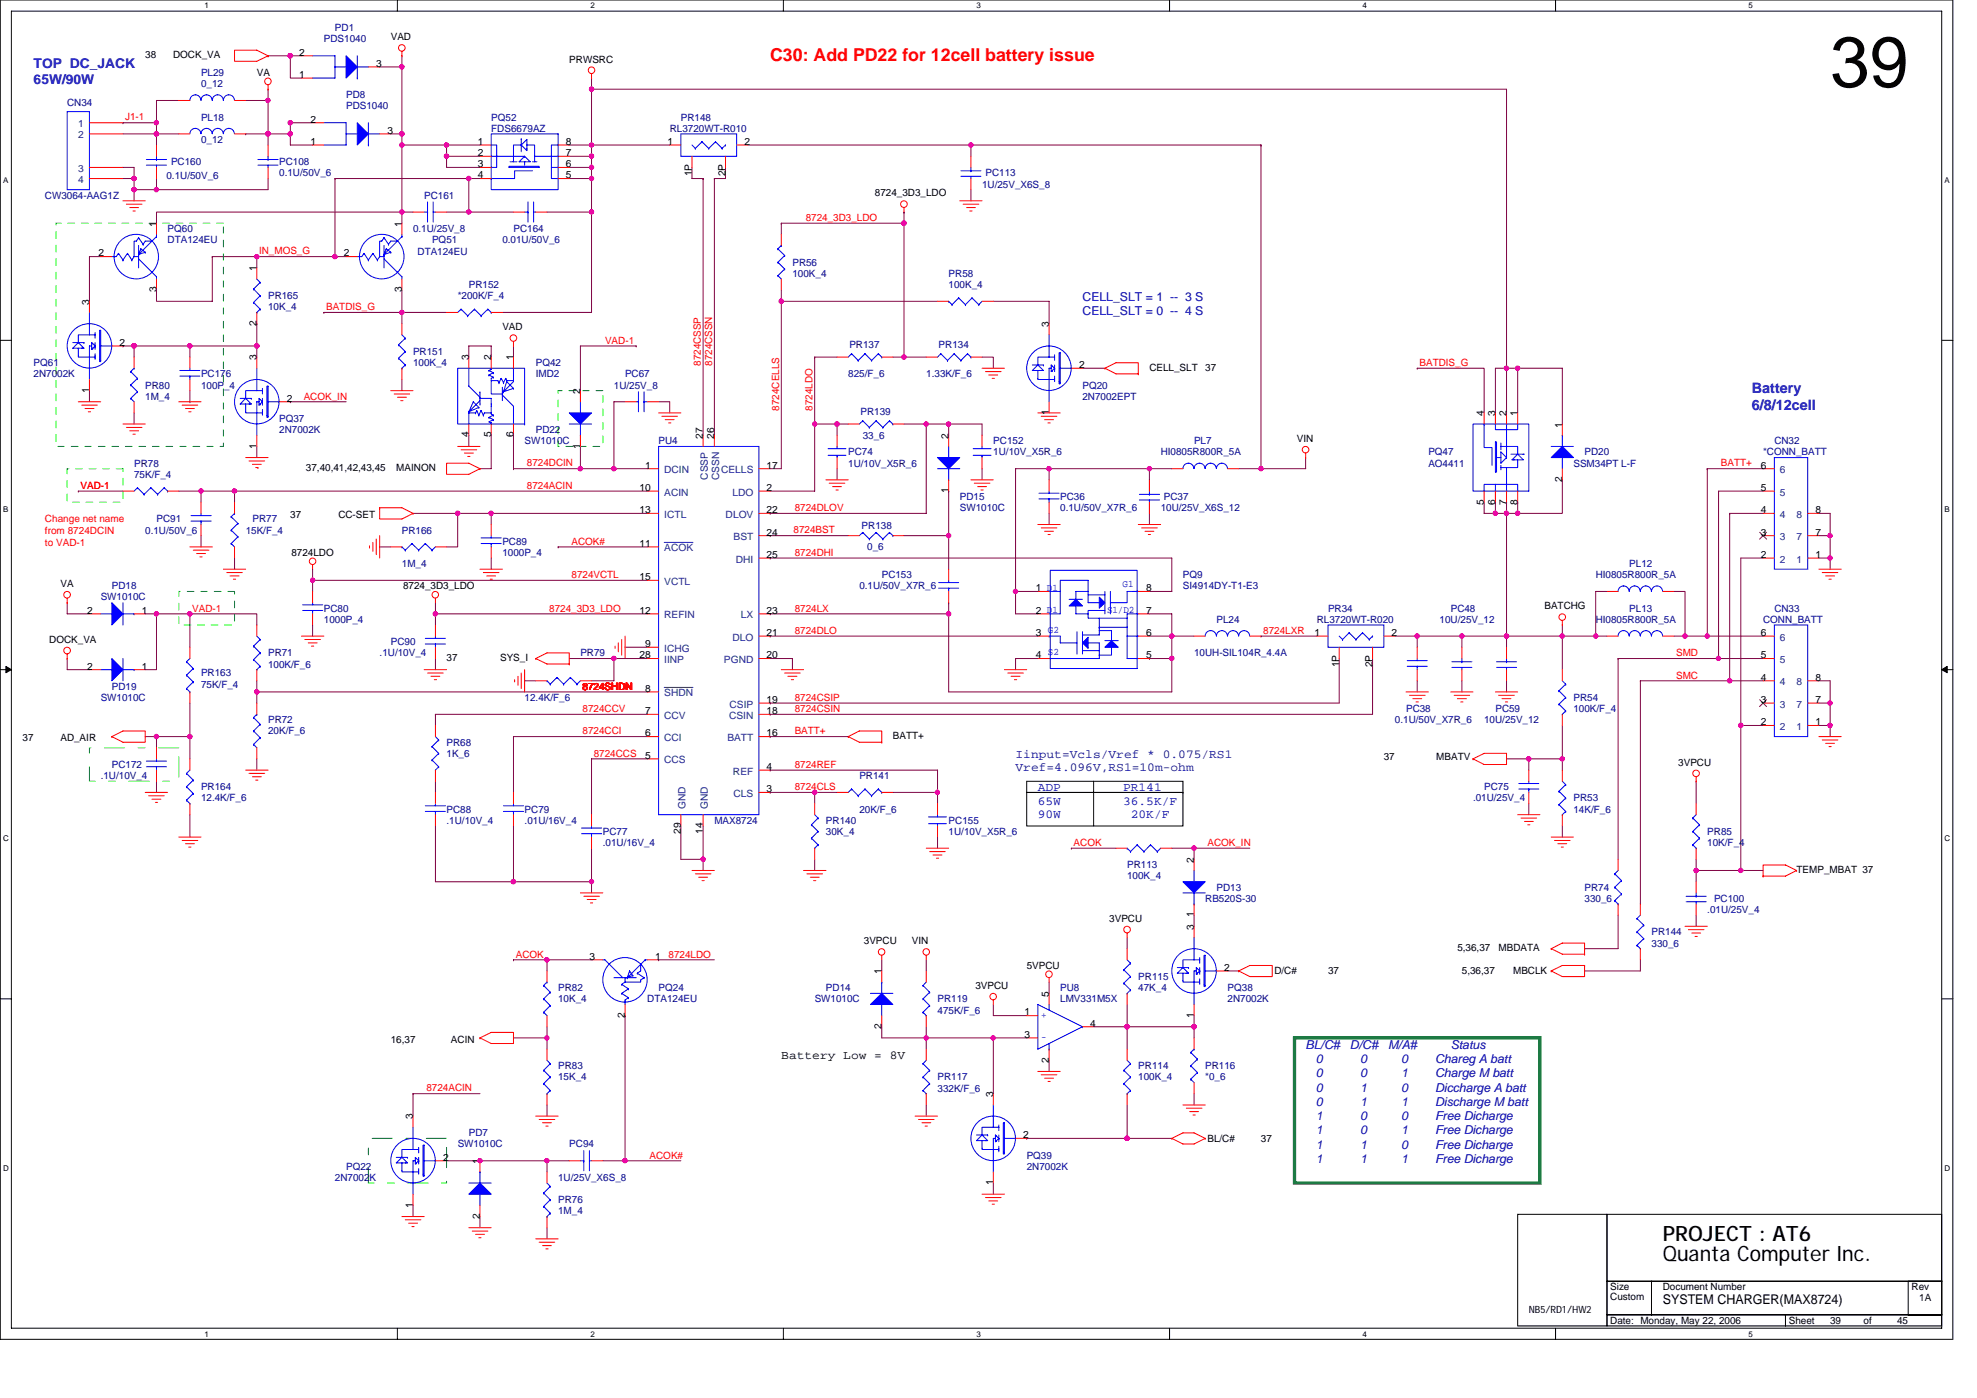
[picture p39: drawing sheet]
<svg xmlns="http://www.w3.org/2000/svg" width="297mm" height="210mm" viewBox="0 0 297 210" stroke-linecap="round" stroke-linejoin="round" font-family="sans-serif">
<defs><g id="words">
<text font-size="10.7" x="275" y="13">39</text>
<g font-size="3.2">
<text x="249.8" y="189.4">Quanta Computer Inc.</text>
<text x="249.8" y="186.3">PROJECT : AT6</text>
</g>
<text font-size="2.7" fill="#f00" x="115.7" y="9.2">C30: Add PD22 for 12cell battery issue</text>
<g font-size="2.2" fill="#0000a0">
<text x="263.2" y="59">Battery</text>
<text x="263.2" y="61.6">6/8/12cell</text>
</g>
<g font-size="2" fill="#0000a0">
<text x="5.1" y="10.2">TOP DC_JACK</text>
<text x="5.1" y="12.6">65W/90W</text>
</g>
<text font-size="2" x="249.8" y="195.9">SYSTEM CHARGER(MAX8724)</text>
<g font-size="1.8" fill="#0000a0">
<text x="162.6" y="45.2">CELL_SLT = 1 -- 3 S</text>
<text x="162.6" y="47.3">CELL_SLT = 0 -- 4 S</text>
<text x="155.9" y="118.9">ADP</text>
<text x="168.7" y="118.9">PR141</text>
<text x="155.9" y="120.9">65W</text>
<text x="155.9" y="122.9">90W</text>
<text x="168.7" y="120.9">36.5K/F</text>
<text x="169.9" y="122.9">20K/F</text>
<text x="196.2" y="157.5">BL/C#</text>
<text x="197.7" y="159.7">0</text>
<text x="197.7" y="161.8">0</text>
<text x="202.8" y="157.5">D/C#</text>
<text x="204.4" y="159.7">0</text>
<text x="204.4" y="161.8">0</text>
<text x="208.6" y="157.5">M/A#</text>
<text x="210.5" y="159.7">0</text>
<text x="210.5" y="161.8">1</text>
<text x="215.6" y="159.7">Chareg A batt</text>
<text x="215.6" y="161.8">Charge M batt</text>
<text x="218" y="157.5">Status</text>
<text x="197.7" y="164">0</text>
<text x="197.7" y="166.1">0</text>
<text x="204.4" y="164">1</text>
<text x="204.4" y="166.1">1</text>
<text x="210.5" y="164">0</text>
<text x="210.5" y="166.1">1</text>
<text x="215.6" y="164">Diccharge A batt</text>
<text x="215.6" y="166.1">Discharge M batt</text>
<text x="197.7" y="168.2">1</text>
<text x="197.7" y="170.4">1</text>
<text x="197.7" y="172.5">1</text>
<text x="204.4" y="168.2">0</text>
<text x="204.4" y="170.4">0</text>
<text x="204.4" y="172.5">1</text>
<text x="210.5" y="168.2">0</text>
<text x="210.5" y="170.4">1</text>
<text x="210.5" y="172.5">0</text>
<text x="215.6" y="168.2">Free Dicharge</text>
<text x="215.6" y="170.4">Free Dicharge</text>
<text x="215.6" y="172.5">Free Dicharge</text>
<text x="197.7" y="174.6">1</text>
<text x="204.4" y="174.6">1</text>
<text x="210.5" y="174.6">1</text>
<text x="215.6" y="174.6">Free Dicharge</text>
</g>
<g font-size="1.8" fill="#000080">
<text x="152.6" y="113.8">Iinput=Vcls/Vref * 0.075/RS1</text>
<text x="152.6" y="115.8">Vref=4.096V,RS1=10m-ohm</text>
</g>
<text font-size="1.8" x="117.4" y="159.1">Battery Low = 8V</text>
<g font-size="1.5" fill="#000080">
<text x="50.3" y="4.7">PD1</text>
<text x="30.2" y="11.4">PL29</text>
<text x="48.7" y="6.4">PDS1040</text>
<text x="10.1" y="15.9">CN34</text>
<text x="30.2" y="13.1">0_12</text>
<text x="52" y="14.8">PD8</text>
<text x="52" y="16.4">PDS1040</text>
<text x="30.2" y="18.1">PL18</text>
<text x="30.2" y="21.5">0_12</text>
<text x="73.8" y="18.1">PQ52</text>
<text x="73.8" y="19.8">FDS6679AZ</text>
<text x="100.6" y="19.8">RL3720WT-R010</text>
<text x="102.3" y="18.1">PR148</text>
<text x="6.7" y="29.8">CW3064-AAG1Z</text>
<text x="25" y="26.8">0.1U/50V_6</text>
<text x="25.7" y="24.8">PC160</text>
<text x="41.9" y="24.8">PC108</text>
<text x="41.9" y="26.5">0.1U/50V_6</text>
<text x="63.7" y="29.8">PC161</text>
<text x="147.5" y="28.2">1U/25V_X6S_8</text>
<text x="148.1" y="26.5">PC113</text>
<text x="25.2" y="34.9">PQ60</text>
<text x="62.1" y="34.9">0.1U/25V_8</text>
<text x="77.1" y="34.9">PC164</text>
<text x="25.2" y="36.6">DTA124EU</text>
<text x="62.7" y="38.2">DTA124EU</text>
<text x="64.9" y="36.6">PQ51</text>
<text x="75.5" y="36.6">0.01U/50V_6</text>
<text x="119.1" y="39.9">PR56</text>
<text x="119.1" y="41.6">100K_4</text>
<text x="142.5" y="41.6">PR58</text>
<text x="40.3" y="44.9">PR165</text>
<text x="40.3" y="46.6">10K_4</text>
<text x="68.8" y="44.9">*200K/F_4</text>
<text x="70.4" y="43.3">PR152</text>
<text x="142.5" y="43.3">100K_4</text>
<text x="62.1" y="53.3">PR151</text>
<text x="127.6" y="52.3">PR137</text>
<text x="141" y="52.3">PR134</text>
<text x="5.1" y="55">PQ61</text>
<text x="5.1" y="56.7">2N7002K</text>
<text x="21.8" y="58.4">PR80</text>
<text x="30.2" y="56.7">PC176</text>
<text x="30.2" y="58.4">100P_4</text>
<text x="62.1" y="55">100K_4</text>
<text x="80.5" y="55">PQ42</text>
<text x="80.5" y="56.7">IMD2</text>
<text x="92.2" y="58.4">1U/25V_8</text>
<text x="93.9" y="56.7">PC67</text>
<text x="127.4" y="56.7">825/F_6</text>
<text x="139.2" y="56.7">1.33K/F_6</text>
<text x="162.6" y="58.4">PQ20</text>
<text x="21.8" y="60">1M_4</text>
<text x="41.9" y="63.4">PQ37</text>
<text x="41.9" y="65">2N7002K</text>
<text x="80.5" y="65">PD22</text>
<text x="129.3" y="62.4">PR139</text>
<text x="129.6" y="65.9">33_6</text>
<text x="162.6" y="60">2N7002EPT</text>
<text x="20.1" y="70.1">PR78</text>
<text x="20.1" y="71.8">75K/F_4</text>
<text x="78.8" y="66.7">SW1010C</text>
<text x="99" y="66.7">PU4</text>
<text x="127.4" y="68.4">PC74</text>
<text x="127.4" y="70.1">1U/10V_X5R_6</text>
<text x="149.2" y="66.7">PC152</text>
<text x="149.2" y="68.4">1U/10V_X5R_6</text>
<text x="174.4" y="68.4">HI0805R800R_5A</text>
<text x="179.4" y="66.7">PL7</text>
<text x="214.6" y="68.4">PQ47</text>
<text x="214.6" y="70.1">AO4411</text>
<text x="236.4" y="70.1">SSM34PT L-F</text>
<text x="238.1" y="68.4">PD20</text>
<text x="264.9" y="68.4">*CONN_BATT</text>
<text x="266.6" y="66.7">CN32</text>
<text x="144.2" y="75.1">PD15</text>
<text x="144.2" y="76.8">SW1010C</text>
<text x="159.3" y="75.1">PC36</text>
<text x="159.3" y="76.8">0.1U/50V_X7R_6</text>
<text x="174.4" y="76.8">10U/25V_X6S_12</text>
<text x="174.9" y="75.1">PC37</text>
<text x="21.8" y="80.1">0.1U/50V_6</text>
<text x="23.5" y="78.5">PC91</text>
<text x="36.9" y="80.1">15K/F_4</text>
<text x="37.9" y="78.5">PR77</text>
<text x="60.4" y="80.1">PR166</text>
<text x="75.5" y="81.8">PC89</text>
<text x="75.5" y="83.5">1000P_4</text>
<text x="129.5" y="79.5">PR138</text>
<text x="130.3" y="82.7">0_6</text>
<text x="16.8" y="88.5">PD18</text>
<text x="60.4" y="85.2">1M_4</text>
<text x="129.1" y="88.5">0.1U/50V_X7R_6</text>
<text x="132.5" y="86.8">PC153</text>
<text x="177.7" y="86.8">PQ9</text>
<text x="177.7" y="88.5">SI4914DY-T1-E3</text>
<text x="239.8" y="86.8">HI0805R800R_5A</text>
<text x="244.8" y="85.2">PL12</text>
<text x="15.1" y="90.2">SW1010C</text>
<text x="48.7" y="91.9">PC80</text>
<text x="48.7" y="93.6">1000P_4</text>
<text x="182.8" y="93.6">PL24</text>
<text x="197.8" y="93.6">RL3720WT-R020</text>
<text x="199.5" y="91.9">PR34</text>
<text x="216.3" y="93.6">10U/25V_12</text>
<text x="218" y="91.9">PC48</text>
<text x="239.8" y="93.6">HI0805R800R_5A</text>
<text x="244.8" y="91.9">PL13</text>
<text x="264.9" y="93.6">CONN_BATT</text>
<text x="266.6" y="91.9">CN33</text>
<text x="30.2" y="101.6">PR163</text>
<text x="40.3" y="98.6">PR71</text>
<text x="40.3" y="100.3">100K/F_6</text>
<text x="57" y="98.6">.1U/10V_4</text>
<text x="58.7" y="96.9">PC90</text>
<text x="87.2" y="98.6">PR79</text>
<text x="179.4" y="98.6">10UH-SIL104R_4.4A</text>
<text x="15.1" y="105.3">SW1010C</text>
<text x="16.8" y="103.6">PD19</text>
<text x="30.2" y="103.3">75K/F_4</text>
<text x="78.8" y="105.3">12.4K/F_6</text>
<text x="211.3" y="107">PC38</text>
<text x="224.7" y="107">PC59</text>
<text x="236.4" y="105.3">PR54</text>
<text x="236.4" y="107">100K/F_4</text>
<text x="40.3" y="108.6">PR72</text>
<text x="40.3" y="110.3">20K/F_6</text>
<text x="67.1" y="112">PR68</text>
<text x="67.1" y="113.7">1K_6</text>
<text x="209.6" y="108.6">0.1U/50V_X7R_6</text>
<text x="223" y="108.6">10U/25V_12</text>
<text x="15.1" y="117">.1U/10V_4</text>
<text x="16.8" y="115.3">PC172</text>
<text x="30.2" y="118.7">PR164</text>
<text x="129.1" y="117">PR141</text>
<text x="223" y="118.7">PC75</text>
<text x="30.2" y="120.4">12.4K/F_6</text>
<text x="67.1" y="122">PC88</text>
<text x="67.1" y="123.7">.1U/10V_4</text>
<text x="78.8" y="122">PC79</text>
<text x="78.8" y="123.7">.01U/16V_4</text>
<text x="90.6" y="125.4">PC77</text>
<text x="107.3" y="123.7">MAX8724</text>
<text x="124.1" y="123.7">PR140</text>
<text x="124.1" y="125.4">30K_4</text>
<text x="129.1" y="122">20K/F_6</text>
<text x="142.5" y="123.7">PC155</text>
<text x="142.5" y="125.4">1U/10V_X5R_6</text>
<text x="221.3" y="120.4">.01U/25V_4</text>
<text x="236.4" y="120.4">PR53</text>
<text x="236.4" y="122">14K/F_6</text>
<text x="256.5" y="125.4">PR85</text>
<text x="90.6" y="127.1">.01U/16V_4</text>
<text x="169.4" y="130.4">PR113</text>
<text x="256.5" y="127.1">10K/F_4</text>
<text x="169.4" y="132.1">100K_4</text>
<text x="181.1" y="135.5">RB520S-30</text>
<text x="182.8" y="133.8">PD13</text>
<text x="238.1" y="133.8">PR74</text>
<text x="238.1" y="135.5">330_6</text>
<text x="256.5" y="137.1">.01U/25V_4</text>
<text x="257.5" y="135.5">PC100</text>
<text x="248.1" y="140.5">PR144</text>
<text x="248.1" y="142.2">330_6</text>
<text x="83.9" y="148.9">PR82</text>
<text x="99" y="148.9">PQ24</text>
<text x="124.1" y="148.9">PD14</text>
<text x="159.3" y="148.9">PU8</text>
<text x="171" y="147.2">PR115</text>
<text x="171" y="148.9">47K_4</text>
<text x="184.4" y="148.9">PQ38</text>
<text x="83.9" y="150.6">10K_4</text>
<text x="97.3" y="150.6">DTA124EU</text>
<text x="122.4" y="150.6">SW1010C</text>
<text x="140.9" y="150.6">PR119</text>
<text x="140.9" y="152.2">475K/F_6</text>
<text x="159.3" y="150.6">LMV331M5X</text>
<text x="184.4" y="150.6">2N7002K</text>
<text x="83.9" y="160.6">PR83</text>
<text x="171" y="160.6">PR114</text>
<text x="181.1" y="160.6">PR116</text>
<text x="83.9" y="162.3">15K_4</text>
<text x="140.9" y="162.3">PR117</text>
<text x="140.9" y="164">332K/F_6</text>
<text x="171" y="162.3">100K_4</text>
<text x="181.1" y="162.3">*0_6</text>
<text x="68.8" y="172.3">SW1010C</text>
<text x="70.4" y="170.7">PD7</text>
<text x="85.5" y="172.3">PC94</text>
<text x="50.3" y="177.4">2N7002K</text>
<text x="52" y="175.7">PQ22</text>
<text x="83.9" y="177.4">1U/25V_X6S_8</text>
<text x="154.3" y="174">PQ39</text>
<text x="154.3" y="175.7">2N7002K</text>
<text x="83.9" y="180.7">PR76</text>
<text x="83.9" y="182.4">1M_4</text>
</g>
<g font-size="1.5">
<text x="21.8" y="8.7">38</text>
<text x="26" y="8.7">DOCK_VA</text>
<text x="38.6" y="11.4">VA</text>
<text x="45" y="8.4">2</text>
<text x="45" y="11.7">1</text>
<text x="56.5" y="10">3</text>
<text x="58.7" y="6.1">VAD</text>
<text x="85.5" y="9.4">PRWSRC</text>
<text x="46.6" y="18.4">2</text>
<text x="46.6" y="21.8">1</text>
<text x="58.2" y="20.1">3</text>
<text x="71.8" y="23.5">2</text>
<text x="71.8" y="21.8">1</text>
<text x="85" y="21.8">8</text>
<text x="85" y="23.5">7</text>
<text x="100.3" y="21.8">1</text>
<text x="111.8" y="21.8">2</text>
<text x="71.8" y="26.8">4</text>
<text x="71.8" y="25.1">3</text>
<text x="85" y="25.1">6</text>
<text x="85" y="26.8">5</text>
<text x="103.9" y="26.5" transform="rotate(-90 103.9 26.5)">1P</text>
<text x="109" y="26.5" transform="rotate(-90 109 26.5)">2P</text>
<text x="131.5" y="29.5">8724_3D3_LDO</text>
<text x="23.5" y="34" transform="rotate(-90 23.5 34)">1</text>
<text x="60.4" y="34" transform="rotate(-90 60.4 34)">1</text>
<text x="14.8" y="38.5">2</text>
<text x="38.6" y="40.7" transform="rotate(-90 38.6 40.7)">1</text>
<text x="51.7" y="38.5">2</text>
<text x="13.4" y="45.8" transform="rotate(-90 13.4 45.8)">3</text>
<text x="23.5" y="43.9" transform="rotate(-90 23.5 43.9)">3</text>
<text x="60.4" y="43.9" transform="rotate(-90 60.4 43.9)">3</text>
<text x="18" y="51.9">2</text>
<text x="38.6" y="48.9" transform="rotate(-90 38.6 48.9)">2</text>
<text x="75.5" y="49.6">VAD</text>
<text x="157.6" y="49.1" transform="rotate(-90 157.6 49.1)">3</text>
<text x="13.4" y="59" transform="rotate(-90 13.4 59)">1</text>
<text x="38.6" y="54.1" transform="rotate(-90 38.6 54.1)">3</text>
<text x="70.4" y="54.1" transform="rotate(-90 70.4 54.1)">3</text>
<text x="73.8" y="54.1" transform="rotate(-90 73.8 54.1)">2</text>
<text x="77.1" y="54.1" transform="rotate(-90 77.1 54.1)">1</text>
<text x="87.2" y="59.2" transform="rotate(-90 87.2 59.2)">2</text>
<text x="162.1" y="55.3">2</text>
<text x="172.7" y="55.7">CELL_SLT</text>
<text x="181.1" y="55.7">37</text>
<text x="43.1" y="60.3">2</text>
<text x="70.4" y="65.7" transform="rotate(-90 70.4 65.7)">4</text>
<text x="73.8" y="65.7" transform="rotate(-90 73.8 65.7)">5</text>
<text x="77.1" y="65.7" transform="rotate(-90 77.1 65.7)">6</text>
<text x="105.6" y="65.9" transform="rotate(-90 105.6 65.9)">27</text>
<text x="107.3" y="65.9" transform="rotate(-90 107.3 65.9)">26</text>
<text x="142.5" y="65.9" transform="rotate(-90 142.5 65.9)">2</text>
<text x="157.6" y="62.4" transform="rotate(-90 157.6 62.4)">1</text>
<text x="223" y="62.5" transform="rotate(-90 223 62.5)">4</text>
<text x="224.7" y="62.5" transform="rotate(-90 224.7 62.5)">3</text>
<text x="226.3" y="62.5" transform="rotate(-90 226.3 62.5)">2</text>
<text x="228" y="62.5" transform="rotate(-90 228 62.5)">1</text>
<text x="234.7" y="64.2" transform="rotate(-90 234.7 64.2)">1</text>
<text x="38.6" y="67.4" transform="rotate(-90 38.6 67.4)">1</text>
<text x="46" y="70.8">37,40,41,42,43,45</text>
<text x="59.5" y="70.8">MAINON</text>
<text x="87.2" y="67.4" transform="rotate(-90 87.2 67.4)">1</text>
<text x="96.9" y="70.4">1</text>
<text x="115.2" y="70.4">17</text>
<text x="194.8" y="66.4">VIN</text>
<text x="264.6" y="70.4">6</text>
<text x="43.6" y="77.8">37</text>
<text x="50.8" y="77.8">CC-SET</text>
<text x="96.1" y="73.7">10</text>
<text x="96.1" y="77.1">13</text>
<text x="115.2" y="77.1">22</text>
<text x="115.2" y="73.7">2</text>
<text x="142.5" y="74.1" transform="rotate(-90 142.5 74.1)">1</text>
<text x="223" y="75.8" transform="rotate(-90 223 75.8)">5</text>
<text x="224.7" y="75.8" transform="rotate(-90 224.7 75.8)">6</text>
<text x="226.3" y="75.8" transform="rotate(-90 226.3 75.8)">7</text>
<text x="228" y="75.8" transform="rotate(-90 228 75.8)">8</text>
<text x="234.7" y="72.4" transform="rotate(-90 234.7 72.4)">2</text>
<text x="264.6" y="77.1">4</text>
<text x="264.6" y="73.7">5</text>
<text x="272.8" y="77.1">8</text>
<text x="43.8" y="83.5">8724LDO</text>
<text x="96.1" y="82.1">11</text>
<text x="115.2" y="80.4">24</text>
<text x="115.2" y="83.8">25</text>
<text x="264.6" y="83.8">2</text>
<text x="264.6" y="80.4">3</text>
<text x="272.8" y="83.8">1</text>
<text x="272.8" y="80.4">7</text>
<text x="9.1" y="88.2">VA</text>
<text x="60.6" y="88.5">8724_3D3_LDO</text>
<text x="96.1" y="87.1">15</text>
<text x="155.6" y="88.8">1 D1</text>
<text x="172.2" y="88.8">8</text>
<text x="13.1" y="92.2">2</text>
<text x="21.3" y="92.2">1</text>
<text x="96.1" y="92.2">12</text>
<text x="115.2" y="92.2">23</text>
<text x="115.2" y="95.5">21</text>
<text x="155.6" y="92.2">2 D1</text>
<text x="155.6" y="95.5">3</text>
<text x="172.2" y="92.2">7</text>
<text x="172.2" y="95.5">6</text>
<text x="197.5" y="95.5">1</text>
<text x="209.1" y="95.5">2</text>
<text x="232" y="91.5">BATCHG</text>
<text x="264.6" y="95.5">6</text>
<text x="7.4" y="96.6">DOCK_VA</text>
<text x="13.1" y="100.6">2</text>
<text x="21.3" y="100.6">1</text>
<text x="67.1" y="99.3">37</text>
<text x="75.1" y="99.3">SYS_I</text>
<text x="96.1" y="98.9">28</text>
<text x="96.9" y="97.2">9</text>
<text x="115.2" y="98.9">20</text>
<text x="155.6" y="98.9">4</text>
<text x="172.2" y="98.9">5</text>
<text x="201.2" y="100.2" transform="rotate(-90 201.2 100.2)">1P</text>
<text x="206.2" y="100.2" transform="rotate(-90 206.2 100.2)">2P</text>
<text x="264.6" y="98.9">5</text>
<text x="96.9" y="107.3">7</text>
<text x="96.9" y="103.9">8</text>
<text x="115.2" y="105.6">19</text>
<text x="115.2" y="107.3">18</text>
<text x="264.6" y="105.6">3</text>
<text x="264.6" y="102.2">4</text>
<text x="272.8" y="105.6">7</text>
<text x="272.8" y="102.2">8</text>
<text x="3.4" y="111.3">37</text>
<text x="9.1" y="111.3">AD_AIR</text>
<text x="96.9" y="114">5</text>
<text x="96.9" y="110.6">6</text>
<text x="115.2" y="110.6">16</text>
<text x="134.2" y="111">BATT+</text>
<text x="264.6" y="108.9">2</text>
<text x="272.8" y="108.9">1</text>
<text x="115.2" y="119">3</text>
<text x="115.2" y="115.7">4</text>
<text x="207.9" y="114.2">37</text>
<text x="215.8" y="114.2">MBATV</text>
<text x="252.2" y="115">3VPCU</text>
<text x="102.3" y="125.2" transform="rotate(-90 102.3 125.2)">29</text>
<text x="105.6" y="125.2" transform="rotate(-90 105.6 125.2)">14</text>
<text x="179.4" y="129.6" transform="rotate(-90 179.4 129.6)">2</text>
<text x="269.9" y="131.1">TEMP_MBAT 37</text>
<text x="179.4" y="137.8" transform="rotate(-90 179.4 137.8)">1</text>
<text x="129.8" y="141.8">3VPCU</text>
<text x="137" y="141.8">VIN</text>
<text x="166.7" y="138.5">3VPCU</text>
<text x="179.4" y="139.7" transform="rotate(-90 179.4 139.7)">3</text>
<text x="219" y="142.8">5,36,37</text>
<text x="225.2" y="142.8">MBDATA</text>
<text x="88.6" y="144.1">3</text>
<text x="98.4" y="144.1">1</text>
<text x="132.5" y="146.3" transform="rotate(-90 132.5 146.3)">1</text>
<text x="146.6" y="148.5">3VPCU</text>
<text x="154.3" y="145.5">5VPCU</text>
<text x="157.6" y="149.7" transform="rotate(-90 157.6 149.7)">5</text>
<text x="183.9" y="145.8">2</text>
<text x="191.5" y="146.4">D/C#</text>
<text x="199.5" y="146.4">37</text>
<text x="219.6" y="146.4">5,36,37</text>
<text x="227.3" y="146.4">MBCLK</text>
<text x="93.9" y="152.9" transform="rotate(-90 93.9 152.9)">2</text>
<text x="132.5" y="154.6" transform="rotate(-90 132.5 154.6)">2</text>
<text x="153.9" y="152.5">1</text>
<text x="153.9" y="155.9">3</text>
<text x="163.8" y="154.2">4</text>
<text x="179.4" y="152.9" transform="rotate(-90 179.4 152.9)">1</text>
<text x="58.7" y="156.6">16,37</text>
<text x="67.8" y="156.6">ACIN</text>
<text x="157.6" y="159.6" transform="rotate(-90 157.6 159.6)">2</text>
<text x="149.2" y="164.8" transform="rotate(-90 149.2 164.8)">3</text>
<text x="62" y="168.1" transform="rotate(-90 62 168.1)">3</text>
<text x="153.8" y="171">2</text>
<text x="181.4" y="171.5">BL/C#</text>
<text x="189.5" y="171.5">37</text>
<text x="66.6" y="174.3">2</text>
<text x="72.1" y="174.9" transform="rotate(-90 72.1 174.9)">1</text>
<text x="149.2" y="178" transform="rotate(-90 149.2 178)">1</text>
<text x="62" y="181.4" transform="rotate(-90 62 181.4)">1</text>
<text x="72.1" y="183" transform="rotate(-90 72.1 183)">2</text>
<text x="229.7" y="197.3">NB5/RD1/HW2</text>
<text x="241.9" y="193.8">Size</text>
<text x="241.9" y="195.3">Custom</text>
<text x="249.8" y="193.8">Document Number</text>
<text x="287.2" y="193.8">Rev</text>
<text x="288.4" y="195.5">1A</text>
<text x="241.9" y="198.8">Date: Monday, May 22, 2006</text>
<text x="268.8" y="198.8">Sheet</text>
<text x="275" y="198.8">39</text>
<text x="280" y="198.8">of</text>
<text x="285" y="198.8">45</text>
</g>
<g font-size="1.5" fill="#004080">
<text x="11.7" y="19.1">1</text>
<text x="11.7" y="20.8">2</text>
<text x="11.7" y="25.8">3</text>
<text x="11.7" y="27.5">4</text>
<text x="99.8" y="71.1">DCIN</text>
<text x="108.3" y="71.1">CELLS</text>
<text x="267.4" y="71.1">6</text>
<text x="99.8" y="74.4">ACIN</text>
<text x="99.8" y="77.8">ICTL</text>
<text x="106.3" y="72.1" transform="rotate(-90 106.3 72.1)">CSSP</text>
<text x="108" y="72.1" transform="rotate(-90 108 72.1)">CSSN</text>
<text x="109" y="77.8">DLOV</text>
<text x="110" y="74.4">LDO</text>
<text x="267.4" y="77.8">4</text>
<text x="267.4" y="74.4">5</text>
<text x="269.9" y="77.8">8</text>
<text x="99.8" y="82.8">ACOK</text>
<text x="110.2" y="81.1">BST</text>
<text x="267.4" y="81.1">3</text>
<text x="269.9" y="81.1">7</text>
<text x="99.8" y="87.8">VCTL</text>
<text x="110.6" y="84.5">DHI</text>
<text x="267.4" y="84.5">2</text>
<text x="269.9" y="84.5">1</text>
<text x="99.8" y="92.9">REFIN</text>
<text x="111.3" y="92.9">LX</text>
<text x="99.8" y="97.9">ICHG</text>
<text x="99.8" y="99.6">IINP</text>
<text x="108.8" y="99.6">PGND</text>
<text x="110" y="96.2">DLO</text>
<text x="267.4" y="99.6">5</text>
<text x="267.4" y="96.2">6</text>
<text x="99.8" y="108">CCV</text>
<text x="99.8" y="104.6">SHDN</text>
<text x="109.5" y="108">CSIN</text>
<text x="109.6" y="106.3">CSIP</text>
<text x="267.4" y="106.3">3</text>
<text x="267.4" y="102.9">4</text>
<text x="269.9" y="106.3">7</text>
<text x="269.9" y="102.9">8</text>
<text x="99.8" y="111.3">CCI</text>
<text x="109.3" y="111.3">BATT</text>
<text x="267.4" y="109.6">2</text>
<text x="269.9" y="109.6">1</text>
<text x="99.8" y="114.7">CCS</text>
<text x="110.1" y="116.4">REF</text>
<text x="110.2" y="119.7">CLS</text>
<text x="103" y="121.5" transform="rotate(-90 103 121.5)">GND</text>
<text x="106.3" y="121.5" transform="rotate(-90 106.3 121.5)">GND</text>
</g>
<g font-size="1.5" fill="#f00">
<text x="18.8" y="18.1">J1-1</text>
<text x="121.1" y="33.2">8724_3D3_LDO</text>
<text x="38.9" y="38.2">IN_MOS_G</text>
<text x="49" y="46.6">BATDIS_G</text>
<text x="90.9" y="51.6">VAD-1</text>
<text x="105.3" y="55" transform="rotate(-90 105.3 55)">8724CSSP</text>
<text x="107" y="55" transform="rotate(-90 107 55)">8724CSSN</text>
<text x="213.3" y="55">BATDIS_G</text>
<text x="45.6" y="60">ACOK_IN</text>
<text x="117" y="61.7" transform="rotate(-90 117 61.7)">8724CELLS</text>
<text x="122.1" y="61.7" transform="rotate(-90 122.1 61.7)">8724LDO</text>
<text x="79.2" y="70.1">8724DCIN</text>
<text x="258.5" y="70.1">BATT+</text>
<text x="12.1" y="73.4">VAD-1</text>
<text x="79.2" y="73.4">8724ACIN</text>
<text x="119.4" y="76.8">8724DLOV</text>
<text x="6.7" y="78.5">Change net name</text>
<text x="6.7" y="80.2">from 8724DCIN</text>
<text x="6.7" y="81.9">to VAD-1</text>
<text x="85.9" y="81.8">ACOK#</text>
<text x="119.2" y="80.1">8724BST</text>
<text x="119.4" y="83.5">8724DHI</text>
<text x="85.9" y="86.8">8724VCTL</text>
<text x="28.9" y="91.9">VAD-1</text>
<text x="82.5" y="91.9">8724_3D3_LDO</text>
<text x="119.4" y="95.2">8724DLO</text>
<text x="119.4" y="91.9">8724LX</text>
<text x="189.8" y="95.2">8724LXR</text>
<text x="251.8" y="98.6">SMD</text>
<text x="251.8" y="101.9">SMC</text>
<text x="87.5" y="107">8724CCV</text>
<text x="87.5" y="103.6">8724SHDN</text>
<text x="119.4" y="105.3">8724CSIP</text>
<text x="119.4" y="107">8724CSIN</text>
<text x="87.5" y="110.3">8724CCI</text>
<text x="89.2" y="113.6">8724CCS</text>
<text x="119.4" y="110.3">BATT+</text>
<text x="119.4" y="115.3">8724REF</text>
<text x="119.4" y="118.7">8724CLS</text>
<text x="161.3" y="127.1">ACOK</text>
<text x="181.4" y="127.1">ACOK_IN</text>
<text x="77.5" y="143.8">ACOK</text>
<text x="100.5" y="143.8">8724LDO</text>
<text x="64.1" y="163.9">8724ACIN</text>
<text x="97.6" y="174">ACOK#</text>
</g>
<g font-size="1.5" fill="#00f">
<text x="168.7" y="88.2">G1</text>
<text x="157.5" y="95.1">G2</text>
<text x="166.3" y="92.1">S1/D2</text>
<text x="157.5" y="98.4">S2</text>
<text x="156.4" y="152.9">+</text>
<text x="156.4" y="156.3">-</text>
</g>
<g font-size="1.2">
<text x="30.7" y="1.3">1</text>
<text x="88.7" y="1.3">2</text>
<text x="146.7" y="1.3">3</text>
<text x="204.7" y="1.3">4</text>
<text x="262.7" y="1.3">5</text>
<text x=".5" y="27.5">A</text>
<text x="292.2" y="27.5">A</text>
<text x=".5" y="76.9">B</text>
<text x="292.2" y="76.9">B</text>
<text x=".5" y="126.4">C</text>
<text x="292.2" y="126.4">C</text>
<text x=".5" y="175.8">D</text>
<text x="292.2" y="175.8">D</text>
<text x="30.7" y="200.8">1</text>
<text x="88.7" y="200.8">2</text>
<text x="146.7" y="200.8">3</text>
<text x="204.7" y="200.8">4</text>
<text x="262.7" y="200.8">5</text>
</g>
</g></defs>
<path d="M0 0h293.4v201.2h-293.4zM1.7 1.7h290v197.8h-290z" fill="none" stroke="#000" stroke-width=".15"/>
<g fill="#fff">
<path d="M30.7 .2h.7v1.3h-.7z"/>
<path d="M30.7 199.7h.7v1.3h-.7z"/>
</g>
<path d="M59.7 0v1.7M59.7 199.5v1.7" fill="none" stroke="#000" stroke-width=".15"/>
<g fill="#fff">
<path d="M88.7 .2h.7v1.3h-.7z"/>
<path d="M88.7 199.7h.7v1.3h-.7z"/>
</g>
<path d="M117.7 0v1.7M117.7 199.5v1.7" fill="none" stroke="#000" stroke-width=".15"/>
<g fill="#fff">
<path d="M146.7 .2h.7v1.3h-.7z"/>
<path d="M146.7 199.7h.7v1.3h-.7z"/>
</g>
<path d="M175.7 0v1.7M175.7 199.5v1.7" fill="none" stroke="#000" stroke-width=".15"/>
<g fill="#fff">
<path d="M204.7 .2h.7v1.3h-.7z"/>
<path d="M204.7 199.7h.7v1.3h-.7z"/>
</g>
<path d="M233.7 0v1.7M233.7 199.5v1.7" fill="none" stroke="#000" stroke-width=".15"/>
<g fill="#fff">
<path d="M262.7 .2h.7v1.3h-.7z"/>
<path d="M262.7 199.7h.7v1.3h-.7z"/>
<path d="M.5 26.4h.7v1.3h-.7z"/>
<path d="M292.2 26.4h.7v1.3h-.7z"/>
<path d="M.5 75.8h.7v1.4h-.7z"/>
<path d="M292.2 75.8h.7v1.4h-.7z"/>
</g>
<path d="M0 51.1h1.7M291.7 51.1h1.7" fill="none" stroke="#000" stroke-width=".15"/>
<g fill="#fff">
<path d="M.5 125.3h.8v1.3h-.8z"/>
<path d="M292.2 125.3h.8v1.3h-.8z"/>
</g>
<path d="M0 100.6h1.7M291.7 100.6h1.7" fill="none" stroke="#000" stroke-width=".15"/>
<path d="M.9 100.1l.8 .5-.8 .4zM291.7 100.6l.9-.5v.9z" fill="#000" stroke="#000" stroke-width=".15"/>
<g fill="#fff">
<path d="M.5 174.8h.8v1.3h-.8z"/>
<path d="M292.2 174.8h.8v1.3h-.8z"/>
</g>
<g fill="none" stroke="#000" stroke-width=".15">
<path d="M154.3 117.3h23.4v6.8h-23.4zM154.3 119h23.4M164.3 117.3v6.8M177.7 119h.1M0 150h1.7M291.7 150h1.7M228 182.4h13.4v16.8h-13.4zM241.4 192.4h6.7v5.1h-6.7zM241.4 182.4h50.3v10h-50.3zM241.4 197.5h26.9v1.7h-26.9zM248.1 192.4h43.6v5.1h-43.6zM268.3 197.5h23.4v1.7h-23.4z"/>
<path d="M286.7 192.4h5v5.1h-5z"/>
</g>
<g fill="none" stroke="#800040" stroke-width=".15">
<path d="M18.5 18.4h.1M18.5 18.4h5M23.5 18.4v1.7M26.9 15.1h-3.4v3.3M36.9 15.1h3.4M40.3 8.4h.1M40.3 13.4v1.7M40.3 15.1h.1M40.3 15.1v6.7M40.3 8.4h3.3M43.6 18.4h.1M43.6 8.4h1.7"/>
<path d="M43.6 8.4v3.3h1.7M43.6 8.4h.1M43.6 18.4v1.7M43.6 18.4h3.4M57 10.1h3.4M60.4 10.1h.1M60.4 8.4v1.7M60.4 10.1v21.8M88.9 13.4h.1M88.9 11.7h.1M88.9 13.4h137.5v41.9M88.9 11.7v10.1"/>
<path d="M15.1 38.5h-1.7v6.8M18.5 25.1h1.6v1.7M18.5 26.8h1.6M18.5 20.1h8.4M20.1 28.5v1.7M20.1 28.5h.1M20.1 26.8h.1M20.1 26.8v1.7M23.5 20.1h.1M23.5 28.5h.1M23.5 20.1v1.7M23.5 26.8v1.7"/>
<path d="M31.9 38.5v6.8h-8.4v-1.7M31.9 38.5h6.7v1.7M31.9 38.5h.1M36.9 20.1h.1M36.9 20.1h6.7M38.6 38.5h.1M38.6 38.5h11.7M40.3 20.1h.1M40.3 26.8v1.7h-20.2M43.6 20.1v1.7h3.4M50.3 26.8h.1M50.3 38.5h.1"/>
<path d="M50.3 38.5h1.7M50.3 26.8h20.1M50.3 26.8v11.7M58.7 20.1h1.7M60.4 31.9v1.6M60.4 31.9h1.7M60.4 21.8h6.7M60.4 21.8h.1M60.4 31.9h-36.9v1.6M60.4 20.1h.1M67.1 21.8h.1M67.1 21.8v1.7"/>
<path d="M67.1 23.5v1.6h5M67.1 23.5h.1M67.1 31.9h3.3M67.1 21.8h5M67.1 23.5h5M70.4 26.8h1.7M70.4 31.9h.1M70.4 26.8v5.1M70.4 31.9h6.7M82.2 31.9h6.7M85.5 23.5h3.4M85.5 25.1h3.4"/>
<path d="M85.5 26.8h3.4M85.5 21.8h3.4M88.9 21.8v1.7M88.9 23.5h.1M88.9 25.1v1.7M88.9 26.8h.1M88.9 26.8v20.1h-13.4M88.9 31.9h.1M88.9 21.8h11.7M88.9 23.5v1.6M104 25.1v1.7h1.6M105.6 26.8h.1"/>
<path d="M105.6 26.8v38.6M107.3 26.8h.1M107.3 26.8v38.6M109 25.1v1.7h-1.7M112.3 21.8h33.6M117.4 33.5v1.7M117.4 33.5h.1M117.4 33.5h18.4M135.8 33.5v20.1M135.8 31.9h.1M135.8 31.9v1.6M145.9 28.5v1.7"/>
<path d="M145.9 21.8h.1M145.9 21.8h43.6M145.9 21.8v1.7M189.5 21.8h.1M189.5 21.8v48.6M13.4 58.7v1.6M18.5 52h.1M18.5 52h1.6M20.1 52h8.4v1.6M20.1 52h.1M20.1 52v1.6M28.5 52h.1"/>
<path d="M28.5 58.7v1.6M28.5 52h10.1M38.6 52h.1M38.6 48.6h.1M38.6 48.6v5M48.7 46.9h.1M48.7 46.9h18.4M60.4 46.9v1.7M60.4 46.9h.1M60.4 57v1.7M60.4 43.6v3.3M70.4 53.6v-1.6h3.4v1.6"/>
<path d="M77.1 52v1.6M95.6 52h.1M95.6 52h-8.4v6.7M117.4 43.6v1.7M117.4 45.3h.1M117.4 45.3v25.1h-1.7M117.4 45.3h23.5M122.4 53.6h3.4M122.4 53.6h.1M122.4 53.6v10.1M134.2 53.6h1.6M135.8 53.6h.1"/>
<path d="M135.8 53.6h3.4M147.5 53.6h1.7v1.7M149.2 45.3h8.4v3.3M162.6 55.3h3.4M212.9 55.3h10.1v6.7M212.9 55.3h.1M226.4 55.3h-1.7v6.7M226.4 55.3h1.6M226.4 55.3h.1M226.4 55.3v6.7M228 55.3h.1M228 55.3h6.7v8.4"/>
<path d="M228 55.3v6.7M11.8 73.8h.1M11.8 73.8h6.7M20.1 62v1.7M26.9 73.8h3.3M28.5 60.3h.1M30.2 73.8v1.6M30.2 73.8h5M30.2 73.8h.1M35.2 73.8v1.6M35.2 73.8h.1M35.2 73.8h62.1"/>
<path d="M38.6 67.1v1.6M43.6 60.3h.1M43.6 60.3h8.4M62.1 77.1h6.7M68.8 77.1h5v1.7M68.8 77.1h.1M68.8 77.1v5h-1.7M70.4 65.4v1.7M73.8 77.1h23.5M73.8 65.4v5h-1.7M77.1 65.4v5M77.1 70.4h.1"/>
<path d="M87.2 70.4h.1M87.2 67.1v3.3h-10.1M87.2 70.4h10.1M92.2 70.4h.1M93.9 60.3h-1.7v10.1M99 60.3h1.6v1.7M115.7 77.1h.1M122.4 63.7h.1M122.4 63.7v10.1h-6.7M122.4 63.7h3.4M125.8 63.7h.1M125.8 63.7h1.6"/>
<path d="M125.8 70.4v1.7M125.8 63.7v1.7M135.8 63.7h3.4M139.2 63.7h8.3v1.7M139.2 63.7v13.4h-23.5M139.2 63.7h.1M142.5 63.7h.1M142.5 73.8h.1M142.5 63.7v1.7M142.5 73.8v6.7M147.5 70.4v1.7M152.6 70.4h5v1.7"/>
<path d="M152.6 70.4h.1M152.6 70.4v18.4M157.6 77.1v1.7M157.6 70.4h.1M157.6 70.4h15.1M172.7 77.1v1.7M172.7 70.4h3.4M172.7 70.4v1.7M186.1 70.4h3.4M196.2 68.7v1.7h-6.7M223 75.4v1.7h1.7M224.7 77.1h1.7"/>
<path d="M224.7 75.4h.1M224.7 75.4v1.7M226.4 75.4h.1M226.4 77.1h1.6M226.4 77.1v18.4M226.4 75.4v1.7M228 75.4h.1M228 75.4v1.7M234.7 72.1v5h-6.7M256.5 70.4h.1M256.5 70.4h8.4M256.5 70.4v25.1"/>
<path d="M259.9 77.1h5M259.9 77.1h.1M259.9 77.1v25.2M264.9 73.8h-6.7v25.1M273.3 77.1h1.7v3.4M10.1 90.5v1.7h3.3M10.1 98.9v1.7h3.3M21.8 92.2h1.7M23.5 92.2v8.4h-1.7M23.5 92.2h.1M23.5 92.2h5M28.5 92.2h10.1v1.7"/>
<path d="M28.5 92.2h.1M28.5 92.2v5M30.2 80.5v1.6M35.2 83.8v1.7M47 85.5v1.7M47 87.2h.1M47 93.9v1.6M47 87.2v1.6M47 87.2h50.3M57 82.1h1.7M65.4 98.9v1.7M65.4 92.2v1.7"/>
<path d="M65.4 92.2h.1M65.4 90.5v1.7M65.4 92.2h31.9M73.8 83.8v1.7M83.9 82.1h.1M83.9 82.1h13.4M85.5 98.9h6.7M92.2 98.9h5.1M92.2 98.9v3.4h-3.3M92.2 98.9h.1M93.9 97.2h3.4M115.7 95.5h.1"/>
<path d="M115.7 92.2h.1M115.7 80.5h.1M115.7 83.8h.1M115.7 83.8h60.4v5h-3.4M115.7 98.9h3.4v1.7M115.7 95.5h40.2M115.7 92.2h26.8M115.7 80.5h11.7M135.8 80.5h6.7M142.5 92.2v11.7h33.6v-5M142.5 90.5h.1M142.5 80.5v5"/>
<path d="M142.5 90.5v1.7M152.6 88.8v3.4h3.3M152.6 88.8h.1M152.6 88.8h3.3M155.9 98.9h-3.3v1.7M172.7 98.9h.1M172.7 92.2h3.4v3.3M172.7 95.5h3.4M172.7 98.9h3.4M176.1 95.5h3.3M176.1 95.5h.1M176.1 95.5v3.4"/>
<path d="M189.5 95.5h.1M189.5 95.5h8.3M201.2 98.9v6.7h-85.5M206.2 98.9v8.4h-90.5M209.6 95.5h3.3M212.9 95.5h.1M212.9 95.5v1.7M212.9 95.5h13.5M219.6 95.5v1.7M219.6 95.5h.1M226.4 95.5v1.7M226.4 95.5h8.3"/>
<path d="M234.7 95.5h.1M234.7 93.9v1.6h5.1M234.7 95.5v5.1M239.8 95.5h.1M239.8 95.5h1.6M241.4 88.8h-1.6v6.7M243.1 98.9v30.2M243.1 98.9h.1M243.1 98.9h21.8M251.5 88.8h1.7v6.7M251.5 95.5h1.7M253.2 95.5h.1"/>
<path d="M253.2 95.5h3.3M256.5 95.5h8.4M258.2 98.9h.1M264.9 83.8h-3.3v25.2h3.3M273.3 80.5h1.7M273.3 83.8h1.7M275 83.8h.1M275 80.5h.1M275 80.5v5M21.8 110.6h1.7v1.7M23.5 110.6h.1M23.5 117.3v1.7"/>
<path d="M23.5 110.6h5M28.5 105.6v5M28.5 110.6h.1M28.5 110.6v3.4M38.6 103.9v1.7M38.6 114v1.7M38.6 103.9h.1M38.6 102.3v1.6M38.6 103.9h58.7M65.4 107.3h.1M65.4 107.3v1.7M65.4 117.3v1.7"/>
<path d="M65.4 107.3h31.9M77.1 110.6h.1M77.1 110.6v8.4M77.1 110.6h20.2M78.8 102.3h1.7M88.9 114h.1M88.9 114v8.4M88.9 114h8.4M115.7 105.6h.1M115.7 115.7h.1M115.7 107.3h.1M115.7 119h6.7v1.7"/>
<path d="M115.7 119h.1M115.7 110.6h.1M115.7 115.7h25.2M115.7 110.6h11.7M122.4 119h.1M122.4 119h3.4M134.2 119h6.7M140.9 119v1.7M140.9 115.7h.1M140.9 115.7v3.3M212.9 102.3v1.6M219.6 102.3v1.6"/>
<path d="M226.4 102.3v1.6M226.4 114h3.3M229.7 114h.1M229.7 114h5M229.7 114v1.7M234.7 109v6.7M246.5 102.3v33.5M246.5 102.3h.1M246.5 102.3h13.4M254.8 117.3v3.4M259.9 102.3h5M261.6 109v21.7h3.3"/>
<path d="M261.6 109h.1M273.3 102.3h1.7v3.3M273.3 105.6h1.7M273.3 109h1.7M275 109h.1M275 105.6h.1M275 105.6v5M28.5 122.4v3.3M65.4 124.1v8.3h11.7M77.1 132.4h.1M77.1 124.1h.1M77.1 132.4h11.8"/>
<path d="M77.1 124.1v8.3M88.9 132.4v1.7M88.9 127.4v5M102.3 124.1v5h3.3M105.6 124.1v5M105.6 129.1h.1M105.6 129.1v1.6M122.4 129.1v1.6M140.9 125.7v1.7M161 127.4h.1M161 127.4h6.7M176.1 127.4h3.3v1.7"/>
<path d="M179.4 127.4h.1M179.4 137.5v1.6M179.4 127.4h8.4M229.7 120.7v1.7M234.7 124.1v1.6M243.1 137.5v5h-5M254.8 130.7v1.7M254.8 137.5v1.6M254.8 129.1v1.6M254.8 130.7h.1M254.8 130.7h6.8M77.1 155.9h5.1"/>
<path d="M77.1 144.2h.1M77.1 144.2h5.1M82.2 144.2v1.6M82.2 155.9h.1M82.2 154.2v1.7M82.2 144.2h6.7M82.2 155.9v1.7M93.9 152.5h.1M93.9 152.5v21.8M99 144.2h.1M99 144.2h8.3M132.5 144.2v1.6"/>
<path d="M132.5 154.2v1.7h6.7M139.2 154.2v1.7M139.2 155.9v1.7M139.2 155.9h10v8.4M139.2 155.9h.1M139.2 144.2v1.6M149.2 150.9v1.6h5.1M149.2 155.9h.1M149.2 155.9h5.1M157.6 159.3v1.6M157.6 147.5v1.7M164.3 154.2h5.1"/>
<path d="M169.4 140.8v1.7M169.4 154.2h.1M169.4 150.9v3.3M169.4 154.2h10M169.4 154.2v3.4M179.4 152.5v1.7M179.4 154.2h.1M179.4 154.2v1.7M184.4 145.8h1.7M246.5 144.2v1.6h-8.4M62.1 164.3v3.3M62.1 164.3h.1"/>
<path d="M62.1 164.3h10M67.1 174.3h5M72.1 174.3h.1M72.1 174.3h10.1M82.2 174.3h3.3M82.2 174.3v1.7M82.2 166v1.6M90.6 174.3h3.3M93.9 174.3h.1M93.9 174.3h8.4M139.2 166v1.6M149.2 177.7v1.7"/>
<path d="M154.3 171h.1M154.3 171h21.8M169.4 171h.1M169.4 166v5M179.4 164.3v1.7M62.1 181v1.7M72.1 182.7v1.7M82.2 184.4v1.7"/>
</g>
<g fill="#f0f" stroke="#f0f" stroke-width=".15">
<circle cx="88.9" cy="132.4" r=".32"/>
<circle cx="77.1" cy="132.4" r=".33"/>
<circle cx="172.7" cy="70.4" r=".32"/>
<circle cx="157.6" cy="70.4" r=".32"/>
<circle cx="82.2" cy="174.3" r=".32"/>
<circle cx="72.1" cy="174.3" r=".32"/>
<circle cx="67.1" cy="21.8" r=".33"/>
<circle cx="73.8" cy="77.1" r=".32"/>
<circle cx="40.2" cy="20.1" r=".32"/>
<circle cx="82.2" cy="155.9" r=".32"/>
<circle cx="142.5" cy="92.2" r=".33"/>
<circle cx="145.9" cy="21.8" r=".33"/>
<circle cx="142.5" cy="63.7" r=".33"/>
<circle cx="47" cy="87.2" r=".32"/>
<circle cx="117.4" cy="45.2" r=".33"/>
<circle cx="93.9" cy="174.3" r=".33"/>
<circle cx="23.5" cy="20.1" r=".32"/>
<circle cx="23.5" cy="28.5" r=".32"/>
<circle cx="122.4" cy="119" r=".32"/>
<circle cx="135.8" cy="53.6" r=".33"/>
<circle cx="140.8" cy="119" r=".32"/>
<circle cx="219.6" cy="95.5" r=".33"/>
<circle cx="212.9" cy="95.5" r=".33"/>
<circle cx="176.1" cy="98.9" r=".33"/>
<circle cx="65.4" cy="92.2" r=".32"/>
<circle cx="125.8" cy="63.7" r=".33"/>
<circle cx="142.5" cy="80.5" r=".33"/>
<circle cx="122.4" cy="63.7" r=".32"/>
<circle cx="105.6" cy="129.1" r=".32"/>
<circle cx="152.6" cy="88.8" r=".33"/>
<circle cx="135.8" cy="33.5" r=".33"/>
<circle cx="82.2" cy="144.2" r=".32"/>
<circle cx="88.9" cy="25.1" r=".32"/>
<circle cx="88.9" cy="23.5" r=".32"/>
<circle cx="70.4" cy="31.8" r=".33"/>
<circle cx="88.9" cy="26.8" r=".32"/>
<circle cx="60.4" cy="46.9" r=".33"/>
<circle cx="88.9" cy="31.8" r=".32"/>
<circle cx="261.5" cy="130.7" r=".33"/>
<circle cx="261.5" cy="109" r=".33"/>
<circle cx="234.7" cy="95.5" r=".33"/>
<circle cx="234.7" cy="114" r=".33"/>
<circle cx="229.7" cy="114" r=".33"/>
<circle cx="239.7" cy="95.5" r=".32"/>
<circle cx="256.5" cy="95.5" r=".33"/>
<circle cx="274.9" cy="109" r=".32"/>
<circle cx="254.8" cy="130.7" r=".33"/>
<circle cx="258.2" cy="98.9" r=".32"/>
<circle cx="226.3" cy="95.5" r=".33"/>
<circle cx="176" cy="95.5" r=".33"/>
<circle cx="139.2" cy="63.7" r=".32"/>
<circle cx="274.9" cy="83.8" r=".32"/>
<circle cx="274.9" cy="105.6" r=".32"/>
<circle cx="274.9" cy="80.5" r=".32"/>
<circle cx="253.2" cy="95.5" r=".33"/>
<circle cx="259.9" cy="102.2" r=".33"/>
<circle cx="228" cy="77.1" r=".33"/>
<circle cx="224.7" cy="77.1" r=".32"/>
<circle cx="226.3" cy="77.1" r=".33"/>
<circle cx="226.3" cy="55.3" r=".33"/>
<circle cx="228" cy="55.3" r=".33"/>
<circle cx="88.9" cy="21.8" r=".32"/>
<circle cx="88.9" cy="13.4" r=".32"/>
<circle cx="189.5" cy="70.4" r=".33"/>
<circle cx="43.6" cy="20.1" r=".33"/>
<circle cx="43.6" cy="18.4" r=".33"/>
<circle cx="179.4" cy="154.2" r=".33"/>
<circle cx="169.3" cy="154.2" r=".33"/>
<circle cx="179.4" cy="127.4" r=".33"/>
<circle cx="169.3" cy="171" r=".33"/>
<circle cx="149.2" cy="155.9" r=".32"/>
<circle cx="139.2" cy="155.9" r=".32"/>
<circle cx="35.2" cy="73.7" r=".33"/>
<circle cx="92.2" cy="70.4" r=".33"/>
<circle cx="87.2" cy="70.4" r=".33"/>
<circle cx="67.1" cy="23.5" r=".33"/>
<circle cx="60.4" cy="31.8" r=".33"/>
<circle cx="60.4" cy="21.8" r=".33"/>
<circle cx="23.5" cy="18.4" r=".32"/>
<circle cx="60.4" cy="20.1" r=".33"/>
<circle cx="60.4" cy="10" r=".33"/>
<circle cx="43.6" cy="8.4" r=".33"/>
<circle cx="20.1" cy="28.5" r=".33"/>
<circle cx="20.1" cy="26.8" r=".33"/>
<circle cx="92.2" cy="98.9" r=".33"/>
<circle cx="70.4" cy="26.8" r=".33"/>
<circle cx="68.8" cy="77.1" r=".33"/>
<circle cx="38.6" cy="103.9" r=".32"/>
<circle cx="28.5" cy="92.2" r=".33"/>
<circle cx="23.5" cy="92.2" r=".32"/>
<circle cx="23.5" cy="110.6" r=".32"/>
<circle cx="28.5" cy="110.6" r=".33"/>
<circle cx="30.2" cy="73.7" r=".32"/>
<circle cx="50.3" cy="38.5" r=".33"/>
<circle cx="28.5" cy="52" r=".33"/>
<circle cx="20.1" cy="52" r=".33"/>
<circle cx="38.6" cy="52" r=".32"/>
<circle cx="38.6" cy="38.5" r=".32"/>
<circle cx="40.3" cy="15.1" r=".32"/>
</g>
<g fill="none" stroke="#f00" stroke-width=".15">
<path d="M13.4 18.4h5.1M26.9 15.1h1.6M35.2 7.5h3.4l1.7 .9-1.7 .8h-3.4zM35.2 15.1h1.7M40.3 8.4h.1M40.3 13.4h.1M40.3 12.7v.7M45.3 8.4h1.7M45.3 11.7h1.7M47 18.4h1.7M55.3 10.1h1.7M60.4 8.4h.1"/>
<path d="M60.4 7.7v.7M88.9 11.7h.1M88.9 11.1v.6M13.4 25.1h5.1M13.4 26.8h5.1M13.4 20.1h5.1M15.1 38.5h1.7M18.5 30.2h3.3M19 30.7h2.3M19.5 31.2h1.3M20 31.7h.3M23.5 21.8v1.7"/>
<path d="M23.5 25.1v1.7M23.5 33.5v1.7M26.9 20.1h1.6M35.2 20.1h1.7M40.3 21.8v1.7M40.3 25.1v1.7M47 21.8h1.7M52 38.5h1.7M57 20.1h1.7M60.4 33.5v1.7M62.1 31.9h1.6M65.4 31.9h1.7"/>
<path d="M72.1 21.8h1.7M72.1 23.5h1.7M72.1 25.1h1.7M72.1 26.8h1.7M77.1 31.9h1.7M80.5 31.9h1.7M83.9 21.8h1.6M83.9 23.5h1.6M83.9 25.1h1.6M83.9 26.8h1.6M100.6 21.8h1.7M104 23.5v1.6"/>
<path d="M109 23.5v1.6M110.7 21.8h1.6M117.4 35.2v1.7M135.8 31.2v.7M144.2 30.2h3.3M144.7 30.7h2.4M145.2 31.2h1.4M145.7 31.7h.3M145.9 23.5v1.6M145.9 26.8v1.7M13.4 45.3v1.6M13.4 57v1.7"/>
<path d="M16.8 52h1.7M20.1 53.6v1.7M23.5 41.9v1.7M28.5 53.6v1.7M28.5 57v1.7M38.6 40.2v1.7M38.6 46.9v1.7M38.6 53.6v1.7M58.7 58.7h3.4M59.2 59.2h2.3M59.7 59.7h1.4M60.4 41.9v1.7"/>
<path d="M60.4 48.6v1.7M60.4 55.3v1.7M67.1 46.9h1.7M70.4 53.6v1.7M73.8 53.6v1.7M73.8 46.9h1.7M77.1 52h.1M77.1 51.3v.7M77.1 53.6v1.7M87.2 58.7v1.6M117.4 41.9v1.7M125.8 53.6h1.6"/>
<path d="M132.5 53.6h1.7M139.2 53.6h1.7M140.9 45.3h1.6M145.9 53.6h1.6M147.5 55.3h3.4M147.5 45.3h1.7M148.1 55.8h2.3M148.6 56.3h1.3M149.1 56.8h.3M157.6 48.6v1.7M161 55.3h1.6M166 55.3l1.7 .9h3.3"/>
<path d="M166 55.3h.1M166 55.3l1.7-.8h3.3v1.7M171 56.2h.1M11.8 60.3h3.3M12.3 60.9h2.3M12.8 61.4h1.3M13.3 61.8h.3M18.5 63.7h3.3M18.5 73.8h1.6M19 64.2h2.3M19.5 64.7h1.3M20 65.2h.3"/>
<path d="M20.1 60.3v1.7M25.2 73.8h1.7M26.9 60.3h3.3M27.4 60.9h2.3M27.9 61.4h1.3M28.4 61.8h.3M30.2 75.4v1.7M30.2 78.8v1.7M35.2 75.4v1.7M36.9 68.7h3.4M37.4 69.2h2.4M37.9 69.7h1.4"/>
<path d="M38.4 70.2h.4M38.6 65.4v1.7M38.8 70.2h.1M41.9 60.3h1.7M57 76.3h3.4l1.7 .8M57 76.3v1.7h3.4l1.7-.9M57 76.3h.1M60.2 60.2h.4M62.1 77.1h.1M67.1 69.6h3.3l1.7 .8-1.7 .8h-3.3zM68.8 67.1h3.3M69.3 67.6h2.3"/>
<path d="M69.8 68.1h1.3M70.3 68.6h.3M70.4 63.7v1.7M72.1 70.4h.1M73.8 63.7v1.7M73.8 78.8v1.7M77.1 63.7v1.7M87.2 65.4v1.7M93.9 60.3h1.7M97.3 73.8h1.7M97.3 60.3h1.7M97.3 70.4h1.7"/>
<path d="M97.3 77.1h1.7M99 62h3.3M99.4 62.5h2.4M99.9 63h1.4M100.5 63.5h.3M105.6 65.4v1.7M107.3 65.4v1.7M114 73.8h1.7M114 70.4h1.7M114 77.1h1.7M124.1 72.1h3.3M124.6 72.6h2.3"/>
<path d="M125.1 73.1h1.3M125.6 73.6h.3M125.8 65.4v1.7M125.8 68.7v1.7M127.4 63.7h1.7M134.2 63.7h1.6M142.5 65.4v1.7M142.5 72.1v1.7M145.9 72.1h3.3M146.4 72.6h2.3M146.9 73.1h1.3M147.4 73.6h.3"/>
<path d="M147.5 65.4v1.7M147.5 68.7v1.7M155.9 62h3.4M155.9 78.8h3.4M156.4 62.5h2.4M156.4 79.3h2.4M156.9 63h1.4M156.9 79.8h1.4M157.5 63.5h.3M157.6 60.3v1.7M157.6 72.1v1.7M157.6 75.4v1.7"/>
<path d="M171 78.8h3.4M171.5 79.3h2.4M172 79.8h1.4M172.7 72.1v1.7M172.7 75.4v1.7M176.1 70.4h1.6M184.4 70.4h1.7M196.2 68.7h.1M196.2 68.1v.6M223 62v1.7M223 73.8v1.6M224.7 62v1.7"/>
<path d="M224.7 73.8v1.6M226.4 62v1.7M226.4 73.8v1.6M228 62v1.7M228 73.8v1.6M234.7 63.7v1.7M234.7 70.4v1.7M264.9 73.8h1.7M264.9 70.4h1.7M264.9 77.1h1.7M271.6 77.1h1.7M10.1 90.5h.1"/>
<path d="M10.1 98.9h.1M10.1 89.9v.6M10.1 98.2v.7M13.4 92.2h1.7M20.1 92.2h1.7M28.5 82.1h3.4M28.5 97.2v1.7M29 82.6h2.4M29.5 83.1h1.4M30 83.7h.4M33.6 85.5h3.3M34.1 86h2.3"/>
<path d="M34.6 86.5h1.3M35.1 87h.3M35.2 82.1v1.7M38.6 93.9v1.6M45.3 95.5h3.4M45.8 96.1h2.4M46.3 96.6h1.3M46.8 97h.3M47 84.8v.7M47 88.8v1.7M47 92.2v1.7M55.5 82v.3"/>
<path d="M56 81.5v1.3M56.5 81v2.3M57 80.5v3.3M58.7 82.1h1.7M65.4 89.9v.6M65.4 93.9v1.6M65.4 97.2v1.7M65.4 82.1h1.7M72.1 85.5h3.4M72.6 86h2.4M73.1 86.5h1.4M73.6 87h.4"/>
<path d="M73.8 82.1v1.7M80.5 98.9l1.7 .8h3.3M80.5 98.9h.1M80.5 98.9l1.7-.8h3.3v1.6M85.5 99.7h.1M92.4 97v.4M92.9 96.6v1.3M93.4 96.1v2.3M93.9 95.5v3.4M97.3 98.9h1.7M97.3 92.2h1.7M97.3 97.2h1.7"/>
<path d="M97.3 82.1h1.7M97.3 87.2h1.7M114 95.5h1.7M114 80.5h1.7M114 98.9h1.7M114 92.2h1.7M114 83.8h1.7M127.4 80.5h1.7M134.2 80.5h1.6M142.5 85.5v1.7M142.5 88.8v1.7M155.9 95.5h1.7"/>
<path d="M155.9 98.9h1.7M155.9 92.2h1.7M155.9 88.8h1.7M157.5 80.3h.3M171 95.5h1.7M171 98.9h1.7M171 92.2h1.7M171 88.8h1.7M172.5 80.3h.4M179.4 95.5h1.7M187.8 95.5h1.7M197.8 95.5h1.7"/>
<path d="M201.2 97.2v1.7M206.2 97.2v1.7M207.9 95.5h1.7M212.9 97.2v1.7M219.6 97.2v1.7M226.4 97.2v1.7M234.7 93.9h.1M234.7 93.2v.7M241.4 95.5h1.7M241.4 88.8h1.7M249.8 95.5h1.7M249.8 88.8h1.7"/>
<path d="M264.9 95.5h1.7M264.9 80.5h1.7M264.9 98.9h1.7M264.9 83.8h1.7M271.6 80.5h1.7M271.6 83.8h1.7M273.3 85.5h3.3M273.8 86h2.3M274.3 86.5h1.3M274.8 87h.3M13.4 100.6h1.7M16.8 110.6l1.7-.8h3.3v1.7h-3.3z"/>
<path d="M16.8 110.6h.1M20.1 100.6h1.7M21.8 119h3.4M22.3 119.5h2.4M23.5 112.3v1.7M23.5 115.7v1.6M28.5 103.9v1.7M28.5 114v1.7M36.9 115.7h3.4M37.4 116.2h2.4M37.9 116.7h1.4M38.4 117.2h.4"/>
<path d="M38.6 100.6v1.7M38.6 105.6v1.7M38.6 112.3v1.7M63.7 100.6h3.4M64.2 101.1h2.4M64.7 101.6h1.4M65.3 102.1h.3M65.4 109v1.6M65.4 115.7v1.6M65.4 119v1.7M77.1 119v1.7M77.3 102.1v.3"/>
<path d="M77.8 101.6v1.3M78.3 101.1v2.3M78.8 100.6v3.3M80.5 102.3h1.7M87.2 102.3h1.7M97.3 114h1.7M97.3 110.6h1.7M97.3 107.3h1.7M97.3 103.9h1.7M114 105.6h1.7M114 119h1.7M114 115.7h1.7"/>
<path d="M114 110.6h1.7M114 107.3h1.7M117.4 100.6h3.3M117.9 101.1h2.3M118.4 101.6h1.3M118.9 102.1h.3M125.8 119h1.6M127.4 110.6l1.7 .9h3.4M127.4 110.6h.1M127.4 110.6l1.7-.8h3.4v1.7M132.5 111.5h.1M132.5 119h1.7"/>
<path d="M150.9 100.6h3.4M151.4 101.1h2.4M151.9 101.6h1.4M152.4 102.1h.4M211.3 103.9h3.3M211.8 104.4h2.3M212.3 104.9h1.3M212.8 105.4h.3M212.9 100.6v1.7M218 103.9h3.3M218.5 104.4h2.3M219 104.9h1.3"/>
<path d="M219.5 105.4h.3M219.6 100.6v1.7M221.3 114h.1M224.7 103.9h3.3M225.2 104.4h2.3M225.7 104.9h1.3M226.2 105.4h.3M226.4 113.2h-3.4l-1.7 .8M226.4 113.2v1.6h-3.4l-1.7-.8M226.4 113.2h.1M226.4 100.6v1.7M229.7 115.7v1.6"/>
<path d="M229.7 119v1.7M234.7 100.6v1.7M234.7 107.3v1.7M234.7 115.7v1.6M254.8 117.3h.1M254.8 116.7v.6M264.9 102.3h1.7M264.9 109h1.7M264.9 105.6h1.7M271.6 102.3h1.7M271.6 109h1.7M271.6 105.6h1.7"/>
<path d="M273.3 110.6h3.3M273.8 111.1h2.3M274.3 111.7h1.3M274.8 112.1h.3M22.8 120h1.4M23.3 120.5h.4M26.9 125.7h3.3M27.4 126.2h2.3M27.9 126.7h1.3M28.4 127.2h.3M28.5 120.7v1.7M65.4 122.4v1.7"/>
<path d="M77.1 122.4v1.7M87.2 134.1h3.4M87.7 134.6h2.4M88.2 135.1h1.4M88.7 135.6h.3M88.9 122.4v1.7M88.9 125.7v1.7M102.3 122.4v1.7M104 130.7h3.3M104.5 131.3h2.3M105 131.8h1.3M105.5 132.3h.3"/>
<path d="M105.6 122.4v1.7M120.7 130.7h3.4M121.2 131.3h2.4M121.7 131.8h1.4M122.2 132.3h.4M122.4 120.7v1.7M122.4 127.4v1.7M139.2 127.4h3.3M139.7 127.9h2.3M140.2 128.4h1.3M140.7 128.9h.3M140.9 120.7v1.7"/>
<path d="M140.9 124.1v1.6M167.7 127.4h1.7M174.4 127.4h1.7M179.4 129.1v1.6M179.4 135.8v1.7M179.4 139.1v1.7M228 122.4h3.4M228.5 122.9h2.4M229 123.4h1.4M229.5 123.9h.4M233.1 125.7h3.3M233.5 126.2h2.4"/>
<path d="M234.1 126.7h1.3M234.6 127.2h.3M234.7 122.4v1.7M243.1 129.1v1.6M243.1 135.8v1.7M246.5 135.8v1.7M253.2 139.1h3.3M253.7 139.6h2.3M254.8 120.7v1.7M254.8 127.4v1.7M254.8 132.4v1.7M254.8 135.8v1.7"/>
<path d="M264.9 131.6h.1M269.9 130.7l-1.6 .9h-3.4M269.9 130.7h.1M269.9 130.7l-1.6-.8h-3.4v1.7M72.1 155.9l1.7-.8h3.3v1.6h-3.3zM72.1 155.9h.1M82.2 145.8v1.7M82.2 152.5v1.7M82.2 157.6v1.7M88.9 144.2h1.7M93.9 150.9v1.6M97.3 144.2h1.7"/>
<path d="M132.5 143.5v.7M132.5 145.8v1.7M132.5 152.5v1.7M139.2 143.5v.7M139.2 145.8v1.7M139.2 152.5v1.7M139.2 157.6v1.7M149.2 150.2v.7M154.3 152.5h1.6M154.3 155.9h1.6M157.6 146.9v.6M157.6 149.2v1.7"/>
<path d="M157.6 157.6v1.7M162.6 154.2h1.7M169.4 140.1v.7M169.4 142.5v1.7M169.4 149.2v1.7M169.4 157.6v1.7M179.4 150.9v1.6M179.4 155.9v1.7M182.8 145.8h1.6M186.1 145.8l1.7-.8h3.4v1.7h-3.4zM186.1 145.8h.1M233.1 145.8h.1"/>
<path d="M233.1 142.5l1.6 .8h3.4M233.1 142.5h.1M233.1 142.5l1.6-.9h3.4v1.7M238.1 145h-3.4l-1.6 .8M238.1 145v1.7h-3.4l-1.6-.9M238.1 145h.1M238.1 143.3h.1M246.5 142.5v1.7M254.2 140.1h1.3M254.7 140.7h.3M62.1 167.6v1.7M62.1 179.4v1.6"/>
<path d="M65.4 174.3h1.7M72.1 174.3v1.7M80.5 167.6h3.4M81 168.1h2.4M81.5 168.6h1.3M82 169.1h.4M82.2 164.3v1.7M82.2 176v1.7M85.5 174.3h1.7M88.9 174.3h1.7M137.5 167.6h3.4M138 168.1h2.4"/>
<path d="M138.5 168.6h1.3M139 169.1h.3M139.2 164.3v1.7M147.5 179.4h3.4M148.1 179.9h2.3M149.2 164.3v1.7M149.2 176v1.7M152.6 171h1.7M155.9 160.9h3.4M156.4 161.4h2.4M156.9 161.9h1.4M157.5 162.4h.3"/>
<path d="M169.4 164.3v1.7M176.1 171l1.6 .8h1.7l1.7-.8M176.1 171h.1M176.1 171l1.6-.8h1.7l1.7 .8M177.7 166h3.4M178.2 166.5h2.4M178.7 167h1.4M179.2 167.5h.4M179.4 162.6v1.7M181.1 171h.1M60.4 182.7h3.3M60.9 183.2h2.3"/>
<path d="M61.4 183.7h1.3M61.9 184.2h.3M70.4 184.4h3.4M70.9 184.9h2.4M71.5 185.4h1.3M71.9 185.9h.4M72.1 181v1.7M80.5 186.1h3.4M81 186.6h2.4M81.5 187.1h1.3M82 187.6h.4M82.2 182.7v1.7"/>
<path d="M148.6 180.4h1.3M149.1 180.9h.3"/>
<circle cx="40.2" cy="12.2" r=".49"/>
<circle cx="60.4" cy="7.2" r=".49"/>
<circle cx="88.9" cy="10.5" r=".49"/>
<circle cx="135.8" cy="30.7" r=".5"/>
<circle cx="77.1" cy="50.8" r=".49"/>
<circle cx="196.2" cy="67.5" r=".49"/>
<circle cx="10.1" cy="97.7" r=".5"/>
<circle cx="10.1" cy="89.3" r=".5"/>
<circle cx="47" cy="84.3" r=".49"/>
<circle cx="65.4" cy="89.3" r=".49"/>
<circle cx="234.7" cy="92.7" r=".49"/>
<circle cx="254.8" cy="116.2" r=".49"/>
<circle cx="169.3" cy="139.6" r=".5"/>
<circle cx="132.5" cy="143" r=".49"/>
<circle cx="139.2" cy="143" r=".49"/>
<circle cx="149.2" cy="149.7" r=".49"/>
<circle cx="157.6" cy="146.3" r=".49"/>
</g>
<path d="M194.5 155.9h36.9v21.8h-36.9z" fill="none" stroke="#008000" stroke-width=".49"/>
<path d="M13.4 112.3h13.5v5h-13.5zM55.3 171h11.8v6.7h-11.8z" fill="none" stroke="#0f0" stroke-width=".15" stroke-dasharray="3 2 1 2"/>
<path d="M8.4 33.5h25.2v33.6h-25.2zM83.9 58.7h6.7v8.4h-6.7zM10.1 70.4h8.4v5h-8.4zM26.9 88.8h8.3v5.1h-8.3z" fill="none" stroke="#0f0" stroke-width=".15" stroke-dasharray="1 1 1 1 1 1 1 1"/>
<g fill="none" stroke="#00f" stroke-width=".15">
<path d="M10.1 16.8h3.3v11.7h-3.3zM28.5 15.1a.83 .83 0 0 1 .9-.9 .83 .83 0 0 1 .8 .9M30.2 15.1a.85 .85 0 0 1 .8-.9 .85 .85 0 0 1 .9 .9 .83 .83 0 0 1 .8-.9 .83 .83 0 0 1 .8 .9M33.6 15.1a.83 .83 0 0 1 .8-.9 .83 .83 0 0 1 .8 .9M47 8.4h3.3v1.7M48.7 18.4h3.3v1.7M50.3 10.1h1.7M50.3 10.1v1.6h-3.3M53.7 10.1h1.6M53.7 11.7h.1M53.7 8.4v3.3M55.3 18.4v3.4"/>
<path d="M17.8 38.1l-.3 .4h-.7M17.8 38.1h.1M17.8 38.1l.7 1M18.5 39.1h.1M19.2 38.1h.1M19.2 38.1l-.7 1M19.2 38.1l.6 1M19.8 39.1h.1M20.1 38.5h.7M20.1 38.5l-.3 .6M20.8 36.9v3.3M20.8 38.9l2.7 2.7v.3"/>
<path d="M20.8 38.2h.1M20.8 35.7l-.3 .5h-.4v2.3M20.8 35.7h.1M20.8 35.7l.7 1M21.2 37.4h.1M21.2 37.4l-.4 .8M21.2 37.4l.6 .5M21.5 36.7h.1M21.8 37.9h.1M21.8 37.9l-1 .3M22 24h3M22 24.8h3"/>
<path d="M22.8 36.2h-1l-.3 .5M23.5 35.2v.3M23.5 35.5h.1M23.5 24.8v.3M23.5 24h.1M23.5 35.5l-2.7 2.7M23.5 23.5v.5M28.5 20.1a.83 .83 0 0 1 .9-.8 .83 .83 0 0 1 .8 .8M30.2 20.1a.85 .85 0 0 1 .8-.8 .85 .85 0 0 1 .9 .8 .83 .83 0 0 1 .8-.8 .83 .83 0 0 1 .8 .8M33.6 20.1a.83 .83 0 0 1 .8-.8 .83 .83 0 0 1 .8 .8M38.8 24h3M38.8 24.8h3"/>
<path d="M40.3 24.8v.3M40.3 24h.1M40.3 23.5v.5M52 20.1h1.7M52 20.1v1.7h-3.3M54.7 38.1l-.3 .4h-.7M54.7 38.1h.1M54.7 38.1l.6 1M55.3 39.1h.1M55.3 20.1h1.7M55.3 21.8h.1M56 38.1h.1"/>
<path d="M56 38.1l-.7 1M56 38.1l.7 1M56.7 39.1h.1M57 38.5h.7M57 38.5l-.3 .6M57.7 36.9v3.3M57.7 38.9l2.7 2.7v.3M57.7 38.2h.1M57.7 35.7l-.3 .5h-.4v2.3M57.7 35.7h.1M57.7 35.7l.7 1M58 37.4h.1"/>
<path d="M58 37.4l-.3 .8M58 37.4l.7 .5M58.4 36.7h.1M58.7 37.9h.1M58.7 37.9l-1 .3M59.7 36.2h-1l-.3 .5M60.4 35.2v.3M60.4 35.5h.1M60.4 35.5l-2.7 2.7M63.7 31.9h.5M64.2 30.3v3.1M64.2 31.9h.1"/>
<path d="M65.1 31.9h.3M65.1 30.3v3.1M73.8 20.1h10.1v8.4h-10.1zM73.8 23.5h5M73.8 21.8h.8v3.3h-.8M73.8 26.8h.1M76.5 25h4.5v.1h-4.5zM76.6 24.3h1.1M78 24.3l.8-.8 .9 .8zM78.3 21.8h-1.2v2.5M78.3 21.8l.9-.8v1.5M78.3 21.8l.9 .8v-.3"/>
<path d="M78.3 20.8v2M78.8 23.5h.1M78.8 24.3v.5M78.8 31.9h.5M79.2 21.8h1.1v1.7M79.3 30.3v3.1M79.3 31.9h.1M80 24.3h.7M80 25.7h-2.7v1.1h-3.5M80.2 31.9h.3M80.2 30.3v3.1M80.3 23.5h3.6"/>
<path d="M80.3 23.5v.8M82.8 25.1h1.1M83.9 21.8h-1.1v5h1.1M102.3 20.1h8.4v3.4h-8.4zM104 21.8l.5 .5M104.5 22.3h.1M105.5 21.3h.1M105.5 21.3l-1 1M105.5 21.3l1 1M106.5 22.3h.1M107.5 21.3h.1M107.5 21.3l-1 1"/>
<path d="M107.5 21.3l1 1M108.5 22.3h.1M109 21.8h.1M109 21.8l-.5 .5M116.9 39.4h.1M116.9 37.4h.1M116.9 39.4l1 1M116.9 37.4l1 1M117.4 36.9h.1M117.4 36.9l-.5 .5M117.9 38.4h.1M117.9 38.4l-1 1"/>
<path d="M144.4 25.7h3M144.4 26.5h3M145.9 26.5v.3M145.9 25.7h.1M145.9 25.1v.6M10.9 51.5h.9M11.8 52.3v1.3h2.5M11.8 51.5l-.9 .8h1.5M11.8 51.5l.8 .8h-.3M11.8 51.5h.8M12.6 51.5h.1M13.4 46.9v3.4"/>
<path d="M13.4 50.3h.9M13.4 50.3h-1.6v1.2M13.8 52h-.4v5M13.8 52v.5l.5-.5M13.8 52v-.5l.5 .5M13.9 52.3h.1M14.3 52h.1M14.3 51.5v.5M14.3 52v.5M14.3 53.1v.9M14.3 50v.3M14.3 50.3v.5"/>
<path d="M15 49.6h.1v4.7h-.1zM15.1 52h1.7M19.6 59.8h.1M19.6 57.8h.1M19.6 55.8h.1M19.6 59.8l.5 .5M19.6 57.8l1.1 1M19.6 55.8l1.1 1M20.1 55.3h.1M20.1 55.3l-.5 .5M20.7 58.8h.1M20.7 56.8h.1"/>
<path d="M20.7 58.8l-1.1 1M20.7 56.8l-1.1 1M27 56.5h3M27 55.6h3M28.5 55.3v.3M28.5 56.5h.1M28.5 56.5v.5M36.1 59.8h.8M36.9 59.8l-.8 .9h1.5M36.9 59.8l.9 .9h-.4M36.9 59.8h.9M37.8 59.8h.1"/>
<path d="M38.1 43.4h.1M38.1 45.4h.1M38.1 43.4l1 1M38.1 45.4l1 1M38.6 55.3v3.4M38.6 58.7h.8M38.6 58.7h-1.7v1.1M38.6 46.9h.1M38.6 41.9l.5 .5M39.1 42.4h.1M39.1 44.4h.1M39.1 46.4h.1"/>
<path d="M39.1 42.4l-1 1M39.1 44.4l-1 1M39.1 46.4l-.5 .5M39.4 59.8v.5M39.4 58.3v.4M39.4 58.7v.5M40.1 58h.2v4.7h-.2zM59.9 51.8h.1M59.9 53.8h.1M59.9 51.8l1 1M59.9 53.8l1 1M60.4 55.3h.1"/>
<path d="M60.4 50.3l.5 .5M60.9 50.8h.1M60.9 52.8h.1M60.9 54.8h.1M60.9 50.8l-1 1M60.9 52.8l-1 1M60.9 54.8l-.5 .5M68.8 55.3h10v8.4h-10zM69.3 46.4h.1M69.3 46.4l-.5 .5M69.3 46.4l1 1M70.3 47.4h.1"/>
<path d="M70.4 55.3v2.7l1.7 1.7M71.3 46.4h.1M71.3 46.4l-1 1M71.3 46.4l1 1M72.1 59.8h1.7v2.4l.3 .2M72.1 58.8v2.1M72.3 47.4h.1M73.3 46.4h.1M73.3 46.4l-1 1M73.3 46.4l.5 .5M73.5 55.6h.1M73.5 56.3h.1"/>
<path d="M73.5 55.6l.6 .4M73.5 56.3l.6 .4M73.8 46.9h.1M73.8 55.3v.2l-.3 .1M73.8 57.2h1l.2 .3M74.1 56h.1M74.1 56.7h.1M74.1 56.7l-.3 .1v2.4h1.7v1M74.1 56l-.6 .3M75 57.5h.1M75.3 56.8h.1M75.3 56.8l.3 .7"/>
<path d="M75.3 56.8l-.3 .7M75.5 58.2v1M75.5 59.3l1.6 1.7v2.7M75.6 57.5h.1M75.6 58.8h.1M76 56.8l.1 .4h1M76 56.8h.1M76 56.8l-.4 .7M76.1 57.3h.1M76.1 57.3l1 1M76.1 57.3l-.5 1.5M77.1 55.3v2l-1.6 1.7"/>
<path d="M77.1 58.3h.1M77.1 58.3l-1.5 .5M95.9 58.8v3M96.8 58.8v3M116.9 41.4h.1M116.9 41.4l.5 .5M117.9 40.4h.1M117.9 40.4l-1 1M127.9 53.1h.1M127.9 53.1l-.5 .5M127.9 53.1l1 1M128.9 54.1h.1"/>
<path d="M130 53.1h.1M130 53.1l-1.1 1M130 53.1l1 1M131 54.1h.1M132 53.1h.1M132 53.1l-1 1M132 53.1l.5 .5M132.5 53.6h.1M141.3 53.1h.1M141.3 53.1l-.4 .5M141.3 53.1l1.1 1M142.4 54.1h.1"/>
<path d="M142.5 45.3h.1M142.5 45.3l.5 .5M143 45.8h.1M143.4 53.1h.1M143.4 53.1l-1 1M143.4 53.1l1 1M144 44.7h.1M144 44.7l1.1 1.1M144 44.7l-1 1.1M144.4 54.1h.1M145.1 45.8h.1M145.4 53.1h.1"/>
<path d="M145.4 53.1l-1 1M145.4 53.1l.5 .5M145.9 53.6h.1M146 44.7h.1M146 44.7l1.1 1.1M146 44.7l-.9 1.1M147.1 45.8h.1M147.5 45.3l-.4 .5M155.1 54.8h.8M155.9 55.6v1.4h2.6M155.9 54.8l-.8 .8h1.5M155.9 54.8l.9 .8h-.4"/>
<path d="M155.9 54.8h.9M156.8 54.8h.1M157.6 50.3v3.3M157.6 53.6h.9M157.6 53.6h-1.7v1.2M157.9 55.3h-.3v5M157.9 55.3v.5l.6-.5M157.9 55.3v-.5l.6 .5M158.1 55.6h.1M158.5 55.3h.1M158.5 54.8v.5M158.5 55.3v.5"/>
<path d="M158.5 56.5v.8M158.5 53.3v.3M158.5 53.6v.5M159.1 53h.2v4.7h-.2zM159.3 55.3h1.7M20.7 73.3h.1M20.7 73.3l-.6 .5M20.7 73.3l1 1M21.7 74.3h.1M22.7 73.3h.1M22.7 73.3l-1 1M22.7 73.3l1 1"/>
<path d="M23.7 74.3h.1M24.7 73.3h.1M24.7 73.3l-1 1M24.7 73.3l.5 .5M25.2 73.8h.1M28.7 78.3h3M28.7 77.4h3M30.2 77.1v.3M30.2 78.3h.1M30.2 78.3v.5M34.7 79.6h.1M34.7 77.6h.1"/>
<path d="M34.7 79.6l1 1M34.7 77.6l1 1M35.2 77.1h.1M35.2 77.1l-.5 .5M35.7 78.6h.1M35.7 78.6l-1 1M36.9 60.7v1.3h2.5M38.9 60.3h-.3v5.1M38.9 60.3v.6l.5-.6M38.9 60.3v-.5l.5 .5M39.1 60.7h.1M39.4 60.3h.1"/>
<path d="M39.4 60.3v.6M39.4 61.5v.9M40.3 60.3h1.6M70.4 62h1.1M70.4 61.8v1.9M70.4 61.8h.1M71.1 60.3h.1M71.1 60.3l.8 .9M71.1 60.3l-.7 1.5M71.5 62h.1M71.6 61.7h.1M71.6 61.7l.3 .7"/>
<path d="M71.6 61.7l-.1 .3M71.9 62.4h.1M71.9 61.2h.1M71.9 61.2l-1.5 .6M72.1 60.2l-1.7 1.6M72.3 61.7h.1M72.3 61.7l.3 .7M72.3 61.7l-.4 .7M72.6 62.4h.1M73.5 62.7h.1M73.5 62.7l.6 .3M73.8 63.5v.2"/>
<path d="M73.8 63.5h.1M73.8 62h-1l-.2 .4M74.1 62.4h.1M74.1 63h.1M74.1 62.4l-.6 .3M74.1 63l-.6 .4 .3 .1M78.8 63.7h.1M85.5 63.7h3.4M87.2 60.3v1.7M87.2 65.4h.1M87.2 63.7v1.7M95.6 60.3h.3"/>
<path d="M96.8 60.3h.1M96.8 60.3h.5M99 67.1h15v55.3h-15zM124.4 68.4h2.7M124.4 67.4h2.7M125.8 67.1v.3M125.8 68.4h.1M125.8 68.4v.3M129.6 80h.1M129.6 63.2h.1M129.6 80l-.5 .5M129.6 80l1 1"/>
<path d="M129.6 63.2l-.5 .5M129.6 63.2l1 1M130.6 64.2h.1M131.6 80h.1M131.6 63.2h.1M131.6 80l-1 1M131.6 80l1 1M131.6 63.2l-1 1M131.6 63.2l1 1M132.6 64.2h.1M133.6 80h.1M133.6 63.2h.1"/>
<path d="M133.6 80l-1 1M133.6 80l.6 .5M133.6 63.2l-1 1M133.6 63.2l.6 .5M134.2 63.7h.1M140.9 70.4h3.3M142.5 67.1v1.6M142.5 72.1h.1M142.5 70.4v1.7M146.2 68.4h2.7M146.2 67.4h2.7M147.5 67.1v.3"/>
<path d="M147.5 68.4h.1M147.5 68.4v.3M156.1 74.9h3M156.1 74.1h3M157.6 73.8v.3M157.6 74.9h.1M157.6 74.9v.5M171.2 74.3h3M171.2 75.1h3M172.7 75.1v.3M172.7 74.3h.1M172.7 73.8v.5"/>
<path d="M177.7 70.4a.83 .83 0 0 1 .9-.8 .83 .83 0 0 1 .8 .8 .84 .84 0 0 1 .8-.8 .84 .84 0 0 1 .9 .8M181.1 70.4a.84 .84 0 0 1 .8-.8 .84 .84 0 0 1 .8 .8M182.8 70.4a.83 .83 0 0 1 .8-.8 .83 .83 0 0 1 .8 .8M221.3 63.7h8.4v10.1h-8.4zM223 73.8v-1.1h5v1.1M223 63.7v3.5h1.2v2.7M223 63.7h.1M224.7 66.4h.1v4.5h-.1zM224.7 72.7v1.1M224.7 63.7v.8h3.3v-.8M225 68.7h.5M225.5 67.1h2.5v1.1"/>
<path d="M225.5 67.9l.9 .8-.9 .9zM225.5 70.2h.9M225.5 69.9v.7M225.5 66.5v1.1M226.4 63.7v5M226.4 68.7h.1M226.4 70.2v3.6M227 68.2h2M228 69.1v1.1h-1.6M228 68.2l.9 .9h-1.6M228 68.2l-.8 .9h.3M233.1 67.1h3.3"/>
<path d="M234.7 68.7v1.7M234.7 65.4h.1M234.7 65.4v1.7M266.6 68.7h5v16.8h-5zM15.1 92.2h1.7M18.5 98.9v3.4M18.5 90.5v3.4M18.5 92.2h1.6M20.1 92.2h.1M28 99.4h.1M28 99.4l1 1M28.5 98.9l-.5 .5"/>
<path d="M34.7 81.6h.1M34.7 81.6l.5 .5M35.7 80.6h.1M35.7 80.6l-1 1M38.1 97h.1M38.1 99.1h.1M38.1 97l1 1.1M38.1 99.1l1 1M38.6 95.5l.5 .6M39.1 96.1h.1M39.1 98.1h.1M39.1 96.1l-1 .9"/>
<path d="M39.1 98.1l-1 1M45.5 91.7h3M45.5 90.8h3M47 90.5v.3M47 91.7h.1M47 91.7v.5M60.4 82.1h.1M60.4 82.1l.5 .5M60.9 82.6h.1M61.9 81.6h.1M61.9 81.6l1 1M61.9 81.6l-1 1"/>
<path d="M62.9 82.6h.1M63.9 96.7h3M63.9 95.9h3M63.9 81.6h.1M63.9 81.6l1 1M63.9 81.6l-1 1M64.9 82.6h.1M65.4 95.5v.4M65.4 96.7h.1M65.4 96.7v.5M65.4 82.1l-.5 .5M72.3 81.6h3"/>
<path d="M72.3 80.8h3M73.8 80.5v.3M73.8 81.6h.1M73.8 81.6v.5M130.6 81h.1M132.6 81h.1M134.2 80.5h.1M141 88.3h3M141 87.5h3M142.5 87.2v.3M142.5 88.3h.1M142.5 88.3v.5"/>
<path d="M157.6 88.8h1.7v3.4h-1.7M157.6 95.5h1.7v1.1h2.5M157.6 95.5h.1M157.8 85.7h13.1v14.7h-13.1zM159.3 88.8v-1.6h4.2v2.1h2.5M160.6 90h2M161.6 91v1.2h1.9v.7h5.9v-.7h1.6M161.8 94.9v3.3M162.6 94.9v3.3M162.6 97.7h2.6M163.5 88.8h-1.9v1.2M163.5 89.3v1.2h1.7"/>
<path d="M163.5 96.6h1.7v1.1M165.2 92.9v2.5h-2.6M165.2 94.7h1.8v1.5M165.2 97.7v.7M165.2 98.4v.5h-7.6M165.2 94.2h.1M165.2 94.2h4.2M166 88.8v3.4M166 91.7h-2.5v.5M166 96.2h2M166.8 88.8v3.4M167 97.2v1.2h-1.8"/>
<path d="M169.4 95.5h1.6M169.4 92.9v2.6M169.4 95.5v3.4h1.6M170.2 88.8h.8h-1.6v1.7h-2.6M181.1 95.5a.84 .84 0 0 1 .8-.8 .84 .84 0 0 1 .8 .8M182.8 95.5a.83 .83 0 0 1 .8-.8 .83 .83 0 0 1 .8 .8 .84 .84 0 0 1 .9-.8 .84 .84 0 0 1 .8 .8M186.1 95.5a.83 .83 0 0 1 .8-.8 .83 .83 0 0 1 .9 .8M199.5 93.9h8.4v3.3h-8.4zM201.2 95.5l.5 .6M201.7 96.1h.1M202.7 95h.1M202.7 95l-1 1.1"/>
<path d="M202.7 95l1 1.1M203.7 96.1h.1M204.7 95h.1M204.7 95l-1 1.1M204.7 95l1 1.1M205.7 96.1h.1M206.2 95.5h.1M206.2 95.5l-.5 .6M211.4 99.2h3M212.9 98.9v.3M218.1 99.4h3M219.6 99.4h.1"/>
<path d="M219.6 98.9v.5M224.8 99.4h3.1M226.4 99.4h.1M226.4 98.9v.5M243.1 95.5a.83 .83 0 0 1 .8-.8 .83 .83 0 0 1 .9 .8M243.1 88.8a.83 .83 0 0 1 .8-.8 .83 .83 0 0 1 .9 .8M244.8 95.5a.83 .83 0 0 1 .8-.8 .83 .83 0 0 1 .8 .8 .84 .84 0 0 1 .9-.8 .84 .84 0 0 1 .8 .8M244.8 88.8a.83 .83 0 0 1 .8-.8 .83 .83 0 0 1 .8 .8 .84 .84 0 0 1 .9-.8 .84 .84 0 0 1 .8 .8M248.1 95.5a.84 .84 0 0 1 .9-.8 .84 .84 0 0 1 .8 .8M248.1 88.8a.84 .84 0 0 1 .9-.8 .84 .84 0 0 1 .8 .8M266.6 93.9h5v16.7h-5zM15.1 100.6h1.7"/>
<path d="M18.5 100.6h1.6M20.1 100.6h.1M22 115.2h3M22 114.3h3M23.5 114v.3M23.5 115.2h.1M23.5 115.2v.5M28 101.4h.1M28 103.4h.1M28 116.2h.1M28 118.2h.1M28 101.4l1 1"/>
<path d="M28 103.4l.5 .5M28 116.2l1 1M28 118.2l1 1M28.5 103.9h.1M28.5 115.7l-.5 .5M29 100.4h.1M29 102.4h.1M29 117.2h.1M29 119.2h.1M29 100.4l-1 1M29 102.4l-1 1M29 117.2l-1 1"/>
<path d="M29 119.2l-1 1M38.1 111.8h.1M38.1 109.8h.1M38.1 107.8h.1M38.1 111.8l.5 .5M38.1 109.8l1 1M38.1 107.8l1 1M38.6 100.6h.1M38.6 107.3h.1M38.6 107.3l-.5 .5M39.1 100.1h.1M39.1 110.8h.1"/>
<path d="M39.1 108.8h.1M39.1 100.1l-.5 .5M39.1 110.8l-1 1M39.1 108.8l-1 1M64.9 112.1h.1M64.9 114.2h.1M64.9 112.1l1 1.1M64.9 114.2l1 1M65.4 115.7h.1M65.4 110.6l.5 .5M65.9 111.1h.1M65.9 113.2h.1"/>
<path d="M65.9 115.2h.1M65.9 111.1l-1 1M65.9 113.2l-1 1M65.9 115.2l-.5 .5M82.2 102.3h.1M82.2 102.3l.5 .5M82.7 102.8h.1M83.7 101.7h.1M83.7 101.7l1 1.1M83.7 101.7l-1 1.1M84.7 102.8h.1M85.7 101.7h.1"/>
<path d="M85.7 101.7l1 1.1M85.7 101.7l-1 1.1M86.7 102.8h.1M87.2 102.3l-.5 .5M127.9 118.5h.1M127.9 118.5l-.5 .5M127.9 118.5l1 1M128.9 119.5h.1M130 118.5h.1M130 118.5l-1.1 1M130 118.5l1 1M131 119.5h.1"/>
<path d="M132 118.5h.1M132 118.5l-1 1M132 118.5l.5 .5M132.5 119h.1M211.4 100.1h3M212.9 100.1h.1M212.9 100.1v.5M218.1 100.2h3M219.6 100.2v.4M224.8 100.2h3.1M226.4 100.2v.4M228.2 118.5h3"/>
<path d="M228.2 117.7h3M229.7 117.3v.4M229.7 118.5h.1M229.7 118.5v.5M234.2 103.8h.1M234.2 105.8h.1M234.2 118.9h.1M234.2 103.8l1 1M234.2 105.8l1 1M234.2 118.9l1 1M234.7 107.3h.1M234.7 102.3l.5 .5"/>
<path d="M234.7 117.3l.5 .6M235.2 102.8h.1M235.2 104.8h.1M235.2 106.8h.1M235.2 117.9h.1M235.2 119.9h.1M235.2 102.8l-1 1M235.2 104.8l-1 1M235.2 106.8l-.5 .5M235.2 117.9l-1 1M235.2 119.9l-1 1M28 120.2h.1"/>
<path d="M28 120.2l.5 .5M28.5 120.7h.1M63.9 121.9h3M63.9 121h3M65.4 120.7v.3M65.4 121.9h.1M65.4 121.9v.5M75.6 121.9h3.1M75.6 121h3.1M77.1 120.7v.3M77.1 121.9h.1M77.1 121.9v.5"/>
<path d="M87.4 125.2h3M87.4 124.4h3M88.9 124.1v.3M88.9 125.2h.1M88.9 125.2v.5M121.9 123.9h.1M121.9 125.9h.1M121.9 123.9l1 1M121.9 125.9l1 1M122.4 127.4h.1M122.4 122.4l.5 .5M122.9 122.9h.1"/>
<path d="M122.9 124.9h.1M122.9 126.9h.1M122.9 122.9l-1 1M122.9 124.9l-1 1M122.9 126.9l-.5 .5M139.5 123.7h2.7M139.5 122.7h2.7M140.9 122.4v.3M140.9 123.7h.1M140.9 123.7v.4M169.4 127.4h.1M169.4 127.4l.5 .5"/>
<path d="M169.9 127.9h.1M170.9 126.9h.1M170.9 126.9l1 1M170.9 126.9l-1 1M171.9 127.9h.1M172.9 126.9h.1M172.9 126.9l1 1M172.9 126.9l-1 1M173.9 127.9h.1M174.4 127.4l-.5 .5M177.7 134.1h3.4M179.4 130.7v1.7"/>
<path d="M179.4 135.8h.1M179.4 134.1v1.7M234.2 120.9h.1M234.2 120.9l1 1M234.7 122.4h.1M235.2 121.9h.1M235.2 121.9l-.5 .5M242.6 131.3h.1M242.6 133.3h.1M242.6 135.3h.1M242.6 131.3l1 1M242.6 133.3l1 1"/>
<path d="M242.6 135.3l.5 .5M243.1 135.8h.1M243.1 130.7l-.5 .6M243.6 132.3h.1M243.6 134.3h.1M243.6 132.3l-1 1M243.6 134.3l-1 1M246 138h.1M246 140h.1M246 138l1 1M246 140l1 1M246.5 137.5l-.5 .5"/>
<path d="M247 139h.1M247 139l-1 1M253.3 134.6h3M253.3 135.4h3M254.3 122.9h.1M254.3 124.9h.1M254.3 126.9h.1M254.3 122.9l1.1 1M254.3 124.9l1.1 1M254.3 126.9l.5 .5M254.8 135.4v.4M254.8 134.6h.1"/>
<path d="M254.8 127.4h.1M254.8 134.1v.5M254.8 122.4l-.5 .5M255.4 123.9h.1M255.4 125.9h.1M255.4 123.9l-1.1 1M255.4 125.9l-1.1 1M81.7 152h.1M81.7 150h.1M81.7 148h.1M81.7 152l.5 .5M81.7 150l1 1"/>
<path d="M81.7 148l1 1M82.2 147.5h.1M82.2 147.5l-.5 .5M82.2 159.3l.5 .5M82.7 151h.1M82.7 149h.1M82.7 159.8h.1M82.7 151l-1 1M82.7 149l-1 1M82.7 159.8l-1 1M90.6 144.2h.3l2.7 2.7M92.2 146.9h3.4"/>
<path d="M93.4 149.2h.1M93.4 147.8h.1M93.4 149.2l1 .7M93.4 147.8l1 .7M93.9 146.9v.6M93.9 147.5l-.5 .3M94.3 146.9h.1M94.4 149.9l-.5 .3v.7M94.4 149.9h.1M94.4 148.5h.1M94.4 148.5l-1 .7M94.6 145.8h.1"/>
<path d="M94.6 145.8l.5 .7M94.6 145.8l-.3 1.1M95.1 146.5h.1M95.1 146.5l-.8 .4M95.8 146.2h.1M95.8 146.2l1 .7M96.3 144.8v1l-.5 .4M96.8 146.9l-.5 .3v.3h-2.4M96.8 146.9h.1M96.9 144.2h.4M96.9 144.2h.1M96.9 144.2l-2.6 2.7"/>
<path d="M130.8 149.2h3.4M132.5 150.9v1.6M132.5 147.5h.1M132.5 147.5v1.7M138.7 148h.1M138.7 150h.1M138.7 152h.1M138.7 159.8h.1M138.7 148l1 1M138.7 150l1 1M138.7 152l.5 .5M138.7 159.8l1 1"/>
<path d="M139.2 152.5h.1M139.2 147.5l-.5 .5M139.2 159.3l-.5 .5M139.7 149h.1M139.7 151h.1M139.7 149l-1 1M139.7 151l-1 1M155.9 150.9l6.7 3.3-6.7 3.4zM157.6 150.9v.8M157.6 157.6h.1M157.6 156.7v.9M162.6 154.2h.1"/>
<path d="M168.8 145.7h.1M168.8 147.7h.1M168.8 145.7l1.1 1M168.8 147.7l1.1 1M169.4 149.2h.1M169.4 144.2l.5 .5M169.4 159.3l.5 .5M169.9 144.7h.1M169.9 146.7h.1M169.9 148.7h.1M169.9 159.8h.1M169.9 144.7l-1.1 1"/>
<path d="M169.9 146.7l-1.1 1M169.9 148.7l-.5 .5M169.9 159.8l-1.1 1M176.9 145.3h.8M177.7 146.2v1.3h2.6M177.7 145.3l-.8 .9h1.5M177.7 145.3l.9 .9h-.4M177.7 145.3h.9M178.6 145.3h.1M178.9 158.1h.1M178.9 158.1l1 1M179.4 157.6h.1"/>
<path d="M179.4 140.8v3.4M179.4 144.2h.9M179.4 144.2h-1.7v1.1M179.4 157.6l-.5 .5M179.7 145.8h-.3v5.1M179.7 145.8v.5l.6-.5M179.7 145.8v-.5l.6 .5M179.9 159.1h.1M179.9 146.2h.1M179.9 159.1l-1 1M180.3 145.8h.1M180.3 145.3v.5"/>
<path d="M180.3 145.8v.5M180.3 147v.8M180.3 143.8v.4M180.3 144.2v.5M180.9 143.5h.2v4.7h-.2zM181.1 145.8h1.7M246 142h.1M246 142l.5 .5M246.5 142.5h.1M247 141h.1M247 141l-1 1M59.5 173.8h.9"/>
<path d="M60.4 174.7v1.3h2.5M60.4 173.8l-.9 .9h1.6M60.4 173.8l.8 .9h-.3M60.4 173.8h.8M61.2 173.8h.1M62.1 169.3v3.4M62.1 172.7h.8M62.1 172.7h-1.7v1.1M62.4 174.3h-.3v5.1M62.4 174.3v.5l.2-.1M62.4 174.3v-.5l.5 .5M62.6 174.7h.1"/>
<path d="M62.9 174.3h.1M62.9 173.8v.5M62.9 174.3v.5M62.9 175.5v.9M62.9 172.3v.4M62.9 172.7v.5M62.9 174.3l-.3 .4M63.6 172h.1v4.7h-.1zM63.7 174.3h1.7M70.4 177.7h3.4M72.1 179.4v1.6M72.1 176h.1"/>
<path d="M72.1 176v1.7M81.7 160.8h.1M81.7 162.8h.1M81.7 179.2h.1M81.7 160.8l1 1M81.7 162.8l1 1M81.7 179.2l1 1M82.2 164.3h.1M82.2 177.7l.5 .5M82.7 161.8h.1M82.7 163.8h.1M82.7 178.2h.1"/>
<path d="M82.7 161.8l-1 1M82.7 163.8l-.5 .5M82.7 178.2l-1 1M87.2 174.3h.5M87.7 172.8v3.1M87.7 174.3h.1M88.6 174.3h.3M88.6 172.8v3.1M138.7 161.8h.1M138.7 163.8h.1M138.7 161.8l1 1M138.7 163.8l.5 .5"/>
<path d="M139.2 164.3h.1M139.7 160.8h.1M139.7 162.8h.1M139.7 160.8l-1 1M139.7 162.8l-1 1M146.7 170.5h.8M147.5 171.3v1.4h2.6M147.5 170.5l-.8 .8h1.5M147.5 170.5l.9 .8h-.3M147.5 170.5h.9M148.4 170.5h.1M149.2 166v3.3"/>
<path d="M149.2 169.3h.9M149.2 169.3h-1.7v1.2M149.6 171h-.4v5M149.6 171v.5l.5-.5M149.6 171v-.5l.5 .5M149.7 171.3h.1M150.1 171h.1M150.1 170.5v.5M150.1 171v.5M150.1 172.2v.8M150.1 169v.3M150.1 169.3v.5"/>
<path d="M150.7 168.6h.2v4.7h-.2zM150.9 171h1.7M168.8 160.8h.1M168.8 162.8h.1M168.8 160.8l1.1 1M168.8 162.8l1.1 1M169.4 164.3h.1M169.9 161.8h.1M169.9 163.8h.1M169.9 161.8l-1.1 1M169.9 163.8l-.5 .5M178.9 162.1h.1"/>
<path d="M178.9 160.1h.1M178.9 162.1l.5 .5M178.9 160.1l1 1M179.9 161.1h.1M179.9 161.1l-1 1M81.7 181.2h.1M81.7 181.2l1 1M82.2 182.7h.1M82.7 180.2h.1M82.7 182.2h.1M82.7 180.2l-1 1M82.7 182.2l-.5 .5"/>
<circle cx="20.5" cy="38.5" r="3.3"/>
<circle cx="57.4" cy="38.5" r="3.3"/>
<circle cx="13.4" cy="52" r="3.3"/>
<circle cx="157.6" cy="55.3" r="3.3"/>
<circle cx="38.6" cy="60.3" r="3.3"/>
<circle cx="93.9" cy="147.2" r="3.3"/>
<circle cx="179.4" cy="145.8" r="3.3"/>
<circle cx="62.1" cy="174.3" r="3.3"/>
<circle cx="149.2" cy="171" r="3.3"/>
</g>
<g fill="#00f" stroke="#00f" stroke-width=".15">
<path d="M234.7 67.1l1.7 1.6h-3.3z" fill-rule="evenodd"/>
<path d="M130.8 150.9l1.7-1.7 1.7 1.7z" fill-rule="evenodd"/>
<path d="M72.1 177.7l1.7 1.7h-3.4z" fill-rule="evenodd"/>
<path d="M140.9 68.7h3.3l-1.7 1.7z" fill-rule="evenodd"/>
<path d="M16.8 98.9l1.7 1.7-1.7 1.7z" fill-rule="evenodd"/>
<path d="M85.5 62h3.4l-1.7 1.7z" fill-rule="evenodd"/>
<path d="M53.7 18.4l1.6 1.7-1.6 1.7z" fill-rule="evenodd"/>
<path d="M52 8.4l1.7 1.7-1.7 1.6z" fill-rule="evenodd"/>
<path d="M16.8 90.5l1.7 1.7-1.7 1.7z" fill-rule="evenodd"/>
<path d="M162.6 96.6l.9-.9v1.7z" fill-rule="evenodd"/>
<path d="M165.2 89.7l.8 .8-.8 .9z" fill-rule="evenodd"/>
<path d="M160.6 91l1-1 1 1z" fill-rule="evenodd"/>
<path d="M167 96.2l1 1h-2z" fill-rule="evenodd"/>
<path d="M177.7 132.4h3.4l-1.7 1.7z" fill-rule="evenodd"/>
</g>
<path d="M264.4 79.9l1 1.1M265.4 79.9l-1 1.1M264.4 105.1l1 1M265.4 105.1l-1 1" fill="none" stroke="#804000" stroke-width=".15"/>
<path d="M99.8 81.5h4.3M99.8 103.3h4.3" fill="none" stroke="#004080" stroke-width=".15"/>
<use href="#words"/>
</svg>
